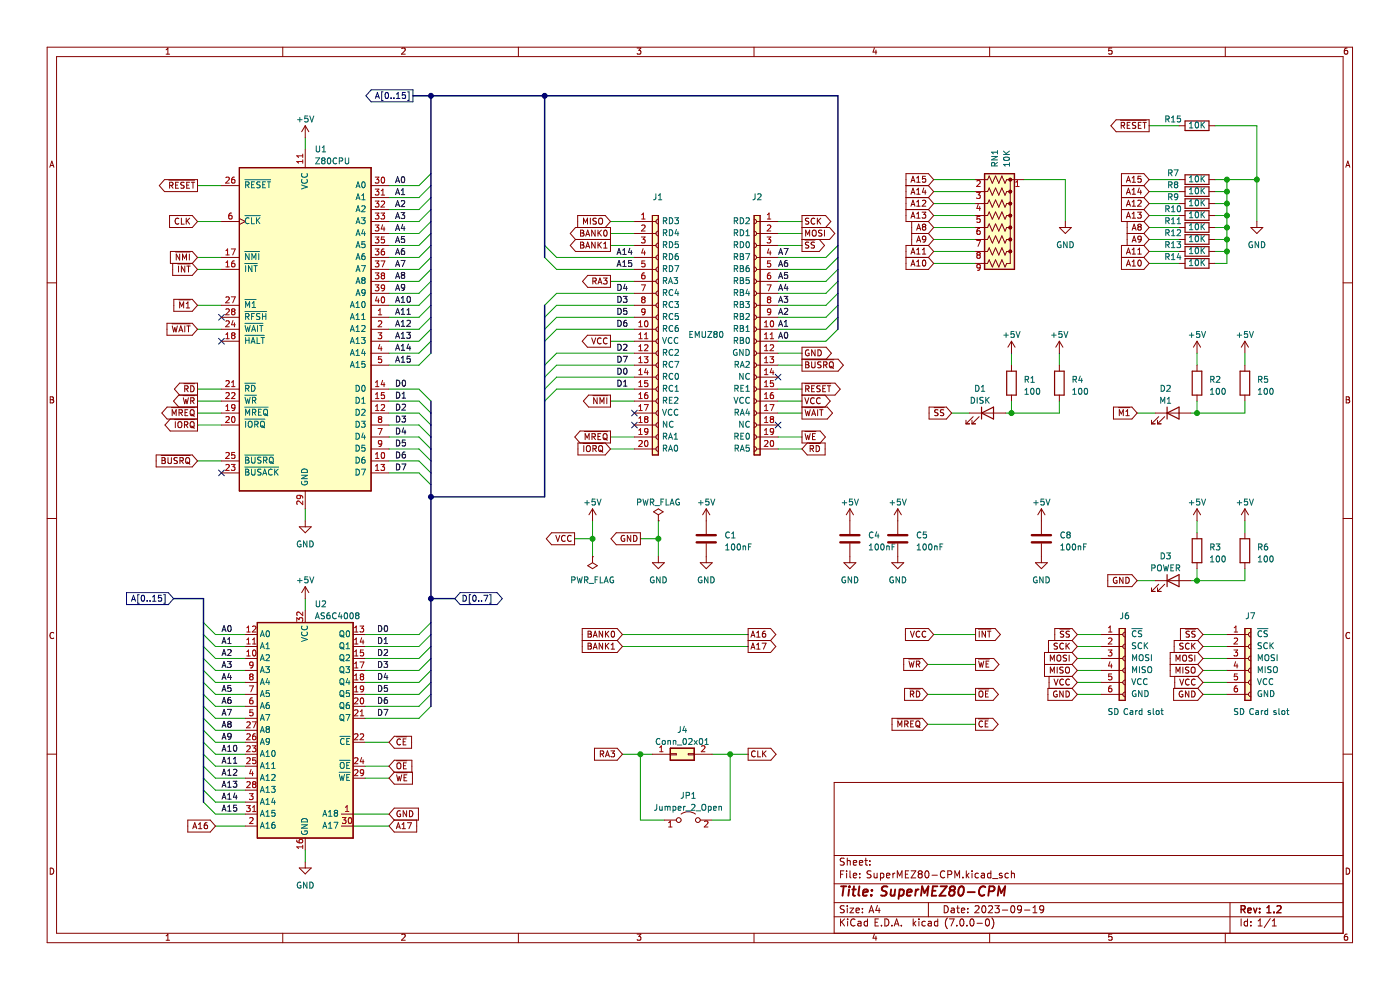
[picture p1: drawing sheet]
<svg xmlns="http://www.w3.org/2000/svg" width="297mm" height="210mm" viewBox="0 0 297 210" stroke-linecap="round" stroke-linejoin="round" font-family="sans-serif">
<path d="M0 0h296.9v210h-296.9z" fill-rule="evenodd" fill="#fff" stroke="#fff" stroke-width=".35"/>
<g fill="none" stroke="#840000" stroke-width=".21">
<path d="M10 10h276.9v190h-276.9zM12 12h272.9v186h-272.9zM35.2 11.5h.8M35.2 10.6l.4-.4v1.3M60 10v2M85.2 10.3l.5-.1 .3 .4-.8 .9h.8M110 10v2M135.2 10.2h.8l-.5 .5 .4 .1v.6l-.2 .1-.5-.1M160 10v2M185.5 10.1l-.3 1h.8M185.8 10.6v.9M209.9 10v2"/>
<path d="M235.9 10.2h-.6l-.1 .6 .6-.1 .1 .7-.2 .1-.5-.1M259.9 10v2M285.8 10.2h-.4l-.2 .3v.7l.2 .3 .5-.1-.1-.7h-.4l-.2 .2M10.6 35.5l.4-1.3 .4 1.3M10.7 35.1h.6M34.9 38.1h7v2.5h-7l-1.1-1.2zM35.8 38.2h5.5M36 39.3h.6v-.5l-.6-.1v1.2M36.3 39.3l.4 .6M37.3 39.3h.4M37.9 38.7h-.6v1.2h.6M39.1 38.7l-.7 .1v.3l.5 .3 .2 .3-.3 .2h-.5"/>
<path d="M39.6 39.3h.4M40.2 38.7h-.6v1.2h.6M40.6 38.7h.7M40.9 38.7v1.2M47 39.4h3.8M64.8 26.7v2.5M64.8 31.8v3.8M64.8 26.7l-.8 1.2M64.8 26.7l.7 1.2M78.7 39.4h3.8M192.2 39.4h4.8M193.3 38.7l.4-1.3 .4 1.3"/>
<path d="M193.4 38.3h.6M194.5 37.8l.3-.4v1.3M194.5 38.7h.7M196 39.9l-.3 .9h.8M196.3 37.4h-.6v.6l.6-.1v.6l-.1 .2-.5-.2M197 39.4l1.1-1.3-1.1-1.3h-4.8v10.2h4.8M197 39.4l1.1 1.2-1.1 1.3M207 38.1h2.5l.4-.8 .6 1.6 .7-1.6 .7 1.6 .6-1.6 .7 1.6 .4-.8h.7v17.8h-.7l-.4 .7-.7-1.5-.6 1.5-.7-1.5-.7 1.5-.6-1.5-.4 .8h-2.5M214.6 38.1h2.5M236.8 25.4h7v2.5h-7l-1.1-1.2zM237.7 25.5h5.5M237.9 26.6h.6v-.5l-.6-.1v1.2"/>
<path d="M237.9 39.4h4.8M238.2 26.6l.4 .6M239 38.7l.4-1.3 .4 1.3M239.1 38.3h.6M239.1 26.6h.5M239.7 26h-.6v1.2h.6M240.2 38.7h.7M240.2 37.8l.3-.4v1.3M240.9 26l-.6 .1v.3l.5 .3 .1 .3-.2 .2h-.5M241.5 26.6h.4M241.7 39.9l-.3 .9h.8M242 37.4h-.6v.6l.6-.1v.6l-.1 .2-.5-.2"/>
<path d="M242.1 26h-.6v1.2h.6M242.5 26h.7M242.7 39.4l1.1-1.3-1.1-1.3h-4.8v10.2h4.8M242.7 39.4l1.1 1.2-1.1 1.3M242.8 26v1.2M250.1 38.1h1.3M250.1 26.7h1.3M256.5 38.1h1.2M256.5 26.7h1.2M285.5 35.5l.4-1.3 .5 1.3M285.6 35.1h.6M10 60h2"/>
<path d="M36 45.7h4.8l1.1 1.3-1.1 1.3h-4.8zM36.2 53.3h4.6l1.1 1.3-1.1 1.3h-4.6zM36.6 55.9v2.5h4.2l1.1-1.3-1.1-1.2M37.2 53.4h3.1M37.7 56h2.6M37.9 56.4v1.3M37.9 46.4a.56 .56 0 0 0-.8 .5 .56 .56 0 0 0 .8 .5M38.1 53.9v1.3l-.7-1.3v1.3M38.5 46.3v1.2h.6M38.7 55.2v-1.3l.4 .9 .5-.9v1.3M39.2 56.4v1.3l-.7-1.3v1.3M39.5 46.3v1.2"/>
<path d="M39.6 56.4h.8M39.7 46.8l.5 .7M40 56.4v1.3M40.2 53.9v1.3M40.2 46.3l-.7 .7M47 54.6h3.8M47 57.1h3.8M47 47h3.8M50.8 46.4l1.3 .6-1.3 .6M78.7 52.1h3.8M78.7 54.6h3.8M78.7 57.1h3.8"/>
<path d="M78.7 47h3.8M78.7 49.5h3.8M78.7 44.5h3.8M78.7 41.9h3.8M78.7 59.7h3.8M122.1 50.8h7.4M122.1 48.3h7.4v5h-7.4l-1.1-1.2 1.1-1.3-1.1-1.3zM122.5 48.3v-2.6h5.9l1.1 1.3-1.1 1.3M123.2 48.8h.4l.2 .3-.2 .3 .2 .1 .1 .3-.2 .3h-.5zM123.2 51.4h.4l.2 .2-.2 .4 .2 .1 .1 .3-.2 .2h-.5zM123.2 49.4h.4M123.2 52h.4"/>
<path d="M123.8 47.5v-1.2l.4 .9 .4-.9v1.2M124.3 50.1l.4-1.3 .4 1.3M124.3 52.6l.4-1.2 .4 1.2M124.4 49.7h.6M124.4 52.3h.6M124.7 58.4h4.8v2.6h-4.8l-1.1-1.3zM125.2 46.3v1.2M125.8 59.6h.6v-.5l-.6-.1v1.2M126.1 59.6l.4 .6M126.3 48.8v1.3l-.8-1.3v1.3M126.3 51.4v1.2l-.8-1.2v1.2M126.5 46.3l-.7 .1v.4l.6 .2 .1 .3-.2 .2h-.5"/>
<path d="M126.9 48.8v1.3M126.9 51.4v1.2M127 59.9h.6M127 49.4l.6 .7M127 51.9l.6 .7M127.1 46.5l.2-.2a.43 .43 0 0 1 .5 .4v.4a.42 .42 0 0 1-.4 .5 .42 .42 0 0 1-.4-.5zM127.6 48.8l-.7 .7M127.6 51.4l-.7 .7M128 59h.8l-.4 .5 .3 .1v.5l-.2 .1-.5-.1M128.1 52.6h.7M128.1 51.7l.3-.3v1.2M128.2 48.9l.2-.1a.68 .68 0 0 1 .4 .7 .68 .68 0 0 1-.4 .6l-.3-.5z"/>
<path d="M134.6 52.1h4.6M134.6 54.6h4.6M134.6 57.1h4.6M134.6 47h4.6M134.6 49.5h4.6M134.6 59.7h4.6M138.4 45.7h1.3v50.8h-1.3zM139.7 59.2a.51 .51 0 0 0-.5 .5 .51 .51 0 0 0 .5 .5M139.7 56.6a.51 .51 0 0 0-.5 .5 .51 .51 0 0 0 .5 .6M139.7 54.1a.51 .51 0 0 0-.5 .5 .51 .51 0 0 0 .5 .5M139.7 51.6a.51 .51 0 0 0-.5 .5 .51 .51 0 0 0 .5 .5M139.7 49a.51 .51 0 0 0-.5 .5 .51 .51 0 0 0 .5 .5"/>
<path d="M139.7 46.5a.51 .51 0 0 0-.5 .5 .51 .51 0 0 0 .5 .5M160 59.2a.51 .51 0 0 1 .5 .5 .51 .51 0 0 1-.5 .5M160 56.6a.51 .51 0 0 1 .5 .5 .51 .51 0 0 1-.5 .6M160 54.1a.51 .51 0 0 1 .5 .5 .51 .51 0 0 1-.5 .5M160 51.6a.51 .51 0 0 1 .5 .5 .51 .51 0 0 1-.5 .5M160 49a.51 .51 0 0 1 .5 .5 .51 .51 0 0 1-.5 .5M160 46.5a.51 .51 0 0 1 .5 .5 .51 .51 0 0 1-.5 .5M160 45.7h1.3v50.8h-1.3zM160.5 52.1h4.6M160.5 54.6h4.6M160.5 57.1h4.6M160.5 47h4.6"/>
<path d="M160.5 49.5h4.6M160.5 59.7h4.6M170.1 48.3h5.9l1.1 1.2-1.1 1.3h-5.9M170.7 50.9h2.2M170.9 50.1v-1.3l.4 .9 .5-.9v1.3M171.6 46.3l-.7 .1v.4l.6 .2 .1 .3-.3 .2h-.4M171.6 51.4l-.7 .1v.3l.6 .3 .1 .3-.3 .2h-.4M172.4 49l.2-.2a.43 .43 0 0 1 .6 .4v.5a.42 .42 0 0 1-.5 .4 .42 .42 0 0 1-.4-.4zM172.8 51.4l-.7 .1v.3l.6 .3 .1 .3-.3 .2h-.4M172.9 46.4a.56 .56 0 0 0-.8 .5 .56 .56 0 0 0 .8 .5M173.4 46.3v1.2M173.6 46.8l.5 .7"/>
<path d="M174.1 46.3l-.7 .7M174.4 48.9h-.7v.4l.5 .2 .2 .3-.3 .3-.5-.1M174.9 48.8v1.3M175.1 48.3l1.2-1.3-1.2-1.3h-5v7.6h3.7l1.1-1.2-1.1-1.3M192.2 54.6h4.8M192.2 44.5h4.8M192.2 41.9h4.8M193.3 53.9l.4-1.3 .4 1.3M193.3 56.4l.4-1.2 .4 1.2M193.3 46.3l.4-1.3 .4 1.3M193.3 41.2l.4-1.3 .4 1.3M193.3 43.7l.4-1.2 .4 1.2"/>
<path d="M193.4 53.5h.6M193.4 56.1h.6M193.4 45.9h.6M193.4 40.8h.6M193.4 43.4h.6M193.4 47v5.1M193.4 49.5h3.6M194.5 48.8l.4-1.3 .4 1.3M194.5 51.4l.4-1.3 .4 1.3M194.5 53.9h.7M194.5 40.3l.3-.4v1.3M194.5 42.8l.3-.3v1.2"/>
<path d="M194.5 45.4l.3-.4v1.3M194.5 53l.3-.4v1.3M194.5 55.5l.3-.3v1.2M194.5 56.4h.7M194.5 46.3h.7M194.5 41.2h.7M194.5 43.7h.7M194.6 48.5h.6M194.6 51h.6M195.6 45h.8l-.4 .5 .3 .1v.6l-.1 .1-.6-.1M195.7 53.9h.7M195.7 53l.3-.4v1.3"/>
<path d="M195.7 42.6l.5-.1 .2 .3-.8 .9h.8M195.8 55.3l.2-.1a.68 .68 0 0 1 .4 .6 .68 .68 0 0 1-.4 .6l-.3-.4zM195.9 48.1l-.2-.3 .2-.3h.3l.2 .3-.2 .3M195.9 48.1l-.2 .2v.4l.2 .1h.3l.2-.2-.1-.4-.1-.1M195.9 48.1h.3M196.3 40.4v.8M196.4 50.6l-.2 .3-.4-.1-.1-.6 .5-.1 .2 .2-.1 .8-.1 .2-.4 .1M197 52.1l1.1 1.2-1.1 1.3M197 52.1h-4.8v5h4.8l1.1-1.2-1.1-1.3M197 47l1.1 1.3-1.1 1.2M197 49.5l1.1 1.3-1.1 1.3M197 44.5l1.1 1.2-1.1 1.3"/>
<path d="M197 41.9l1.1 1.3-1.1 1.3M207 45.7h2.5l.4-.7 .6 1.5 .7-1.5 .7 1.5 .6-1.5 .7 1.5 .4-.8h.7M207 50.8h2.5l.4-.8 .6 1.6 .7-1.6 .7 1.6 .6-1.6 .7 1.6 .4-.8h.7M207 48.3h2.5l.4-.8 .6 1.5 .7-1.5 .7 1.5 .6-1.5 .7 1.5 .4-.7h.7M207 53.3h2.5l.4-.7 .6 1.5 .7-1.5 .7 1.5 .6-1.5 .7 1.5 .4-.8h.7M207 40.6h2.5l.4-.7 .6 1.5 .7-1.5 .7 1.5 .6-1.5 .7 1.5 .4-.8h.7M207 43.2h2.5l.4-.8 .6 1.5 .7-1.5 .7 1.5 .6-1.5 .7 1.5 .4-.7h.7M224.7 48.3h2.6l-1.3 1.2zM226 47v1.3M237.9 54.6h4.8M237.9 44.5h4.8M237.9 41.9h4.8"/>
<path d="M239 41.2l.4-1.3 .4 1.3M239 43.7l.4-1.2 .4 1.2M239 46.3l.4-1.3 .4 1.3M239 53.9l.4-1.3 .4 1.3M239 56.4l.4-1.2 .4 1.2M239.1 53.5h.6M239.1 56.1h.6M239.1 45.9h.6M239.1 40.8h.6M239.1 43.4h.6M239.1 49.5h3.6M239.1 47v5.1"/>
<path d="M240.2 48.8l.4-1.3 .4 1.3M240.2 51.4l.4-1.3 .4 1.3M240.2 53.9h.7M240.2 56.4h.7M240.2 46.3h.7M240.2 41.2h.7M240.2 43.7h.7M240.2 40.3l.3-.4v1.3M240.2 42.8l.3-.3v1.2M240.2 45.4l.3-.4v1.3M240.2 53l.3-.4v1.3M240.2 55.5l.3-.3v1.2"/>
<path d="M240.3 48.5h.6M240.3 51h.6M241.3 45h.8l-.4 .5 .3 .1v.6l-.1 .1-.6-.1M241.4 53.9h.7M241.4 42.6l.5-.1 .2 .3-.8 .9h.8M241.4 53l.3-.4v1.3M241.5 55.3l.2-.1a.68 .68 0 0 1 .4 .6 .68 .68 0 0 1-.4 .6l-.3-.4zM241.6 48.1l-.2-.3 .2-.3h.3l.2 .3-.2 .3M241.6 48.1h.3M241.6 48.1l-.2 .2v.4l.2 .1h.3l.2-.2-.1-.4-.1-.1M242 40.4v.8M242.1 50.6l-.2 .3-.4-.1-.1-.6 .5-.1 .2 .2-.1 .8-.1 .2-.4 .1"/>
<path d="M242.7 52.1h-4.8v5h4.8l1.1-1.2-1.1-1.3M242.7 47l1.1 1.3-1.1 1.2M242.7 49.5l1.1 1.3-1.1 1.3M242.7 41.9l1.1 1.3-1.1 1.3M242.7 44.5l1.1 1.2-1.1 1.3M242.7 52.1l1.1 1.2-1.1 1.3M250.1 45.7h1.3M250.1 50.8h1.3M250.1 48.3h1.3M250.1 53.3h1.3M250.1 55.9h1.3M250.1 40.6h1.3"/>
<path d="M250.1 43.2h1.3M256.5 45.7h1.2M256.5 50.8h1.2M256.5 48.3h1.2M256.5 53.3h1.2M256.5 55.9h1.2M256.5 40.6h1.2M256.5 43.2h1.2M265.4 48.3h2.5l-1.3 1.2zM266.6 47v1.3M284.9 60h2M35.4 68.6h5.4l1.1 1.2-1.1 1.3h-5.4z"/>
<path d="M36.5 68.7h3.8M36.5 69.1l.3 1.3 .3-.9 .2 .9 .3-1.3M36.9 63.5h3.9l1.1 1.3-1.1 1.2h-3.9zM37.9 70.4l.5-1.3 .4 1.3M37.9 63.6h2.4M38.1 70h.6M38.1 65.3v-1.2l.4 .9 .5-.9v1.2M39.2 69.1v1.3M39.5 65.3h.7M39.5 64.4l.4-.3v1.2M39.6 69.1h.8M40 69.1v1.3"/>
<path d="M47 72.4h3.8M47 69.8h3.8M47 67.3h3.8M47 64.8h3.8M78.7 74.9h3.8M78.7 77.5h3.8M78.7 72.4h3.8M78.7 69.8h3.8M78.7 67.3h3.8M78.7 64.8h3.8M78.7 62.2h3.8M124.6 71.1h4.9v2.6h-4.9l-1.1-1.3z"/>
<path d="M125.5 71.7l.4 1.2 .5-1.2M126.9 60.2l.4-1.2 .4 1.2M127.5 71.8a.56 .56 0 0 0-.8 .5 .56 .56 0 0 0 .8 .5M128.8 71.8a.56 .56 0 0 0-.8 .5 .56 .56 0 0 0 .8 .5M134.6 74.9h4.6M134.6 77.5h4.6M134.6 72.4h4.6M134.6 69.8h4.6M134.6 67.3h4.6M134.6 64.8h4.6M134.6 62.2h4.6M139.7 79.5a.51 .51 0 0 0-.5 .5 .51 .51 0 0 0 .5 .5"/>
<path d="M139.7 77a.51 .51 0 0 0-.5 .5 .51 .51 0 0 0 .5 .5M139.7 74.4a.51 .51 0 0 0-.5 .5 .51 .51 0 0 0 .5 .5M139.7 71.9a.51 .51 0 0 0-.5 .5 .51 .51 0 0 0 .5 .5M139.7 69.3a.51 .51 0 0 0-.5 .5 .51 .51 0 0 0 .5 .6M139.7 66.8a.51 .51 0 0 0-.5 .5 .51 .51 0 0 0 .5 .5M139.7 64.3a.51 .51 0 0 0-.5 .5 .51 .51 0 0 0 .5 .5M139.7 61.7a.51 .51 0 0 0-.5 .5 .51 .51 0 0 0 .5 .5M160 79.5a.51 .51 0 0 1 .5 .5 .51 .51 0 0 1-.5 .5M160 77a.51 .51 0 0 1 .5 .5 .51 .51 0 0 1-.5 .5M160 74.4a.51 .51 0 0 1 .5 .5 .51 .51 0 0 1-.5 .5M160 71.9a.51 .51 0 0 1 .5 .5 .51 .51 0 0 1-.5 .5M160 69.3a.51 .51 0 0 1 .5 .5 .51 .51 0 0 1-.5 .6"/>
<path d="M160 66.8a.51 .51 0 0 1 .5 .5 .51 .51 0 0 1-.5 .5M160 64.3a.51 .51 0 0 1 .5 .5 .51 .51 0 0 1-.5 .5M160 61.7a.51 .51 0 0 1 .5 .5 .51 .51 0 0 1-.5 .5M160.5 74.9h4.6M160.5 77.5h4.6M160.5 72.4h4.6M160.5 69.8h4.6M160.5 67.3h4.6M160.5 64.8h4.6M160.5 62.2h4.6M170.1 76.2h7.7l1.1 1.3-1.1 1.2h-7.7v-5h5.2l1.1 1.2-1.1 1.3M170.7 76.3h6.2"/>
<path d="M170.9 76.7h.4l.3 .3-.3 .4 .3 .1v.3l-.2 .2h-.5zM170.9 77.4h.4M171.6 74.3a.58 .58 0 0 0-.8 .6 .58 .58 0 0 0 .8 .5v-.5h-.2M172.2 76.7v1.1l.2 .2h.3l.2-.2v-1.1M172.9 74.2v1.3l-.7-1.3v1.3M173.5 74.2a.64 .64 0 0 1 .7 .6 .64 .64 0 0 1-.7 .7zM174.2 76.8l-.7 .1v.3l.6 .3 .1 .3-.3 .2h-.4M174.7 77.4h.6l.1-.5-.7-.2v1.3M175 77.4l.5 .6M176 76.9l.2-.2a.43 .43 0 0 1 .6 .5v.4a.42 .42 0 0 1-.4 .4 .42 .42 0 0 1-.5-.4zM176.2 77.7l.6 .4M214.6 72.4v2.5"/>
<path d="M214.6 77.5v1.2M214.6 72.4l-.8 1.3M214.6 72.4l.7 1.3M224.7 72.4v2.5M224.7 77.5v1.2M224.7 72.4l-.7 1.3M224.7 72.4l.8 1.3M253.9 72.4v2.5M253.9 77.5v1.2M253.9 72.4l-.7 1.3M253.9 72.4l.8 1.3M264.1 72.4v2.5"/>
<path d="M264.1 77.5v1.2M264.1 72.4l-.8 1.3M264.1 72.4l.8 1.3M10.7 84.2h.4l.2 .2-.2 .4 .2 .1 .1 .3-.2 .3h-.5zM10.7 84.8h.4M33.1 96.5h7.7l1.1 1.3-1.1 1.2h-7.7zM34.2 96.6h6.1M34.4 97.1h.4l.2 .2-.2 .4 .2 .1 .1 .3-.3 .2h-.4zM34.4 97.7h.4M35.6 97.1v1l.3 .2h.2l.3-.2v-1M36.4 86.5h4.9M36.5 88.2v-1.3l.5 .9 .4-.9v1.3"/>
<path d="M37 89h4.3M37.2 89.4v1.3M37.6 97.1l-.6 .1v.3l.5 .3 .1 .3-.2 .2h-.5M37.8 89.6l.2-.2a.43 .43 0 0 1 .6 .5v.4a.42 .42 0 0 1-.4 .4 .42 .42 0 0 1-.5-.4zM38 87.6l.6-.1v-.5l-.6-.1v1.3M38.1 83.8l-1.1-1.3 1.1-1.2h3.8v10.1h-5.8l-1.1-1.2 1.1-1.3M38.2 97.7h.6v-.5l-.6-.1v1.2M38.3 87.6l.4 .6M38.5 97.7l.4 .6M38.8 83.9h2.5M38.9 84.4l.3 1.2 .2-.9 .3 .9 .3-1.2M39 81.4h2.3"/>
<path d="M39.1 90.1h.6l.1-.5-.7-.2v1.3M39.2 82.5l.6-.1 .1-.5-.7-.1v1.3M39.2 87.5h.5M39.4 90.1l.5 .6M39.4 97.2l.3-.1a.43 .43 0 0 1 .5 .4v.4a.42 .42 0 0 1-.4 .5 .42 .42 0 0 1-.4-.5zM39.5 82.5l.4 .6M39.6 98l.7 .5M39.9 86.9h-.7v1.3h.7M40.4 87.1l.2-.2a.43 .43 0 0 1 .6 .4v.5a.42 .42 0 0 1-.4 .4 .42 .42 0 0 1-.5-.4zM40.4 89.6l.2-.2a.43 .43 0 0 1 .6 .5v.4a.42 .42 0 0 1-.4 .4 .42 .42 0 0 1-.5-.4zM40.5 81.8a.64 .64 0 0 1 .7 .7 .64 .64 0 0 1-.7 .6zM40.5 85h.6v-.5l-.6-.1v1.2"/>
<path d="M40.6 90.4l.6 .4M40.6 87.9l.6 .4M40.8 85l.4 .6M41.9 83.8h-4l-1.1 1.3 1.1 1.3M41.9 86.3h-6.5l-1.1 1.3 1.1 1.3h6.5M47 90.2h3.8M47 87.6h3.8M47 85.1h3.8M47 82.5h3.8M47 97.8h3.8M78.7 95.2h3.8M78.7 92.7h3.8"/>
<path d="M78.7 90.2h3.8M78.7 87.6h3.8M78.7 85.1h3.8M78.7 82.5h3.8M78.7 97.8h3.8M123.7 94.1h4.3M123.8 94.5v1.3M124 91.5h4.9M124.1 93.3v-1.3l.5 .9 .4-.9v1.3M124.5 94.7l.2-.2a.43 .43 0 0 1 .5 .4v.5a.42 .42 0 0 1-.4 .4 .42 .42 0 0 1-.4-.4zM124.9 83.8h4.6v2.6h-4.6l-1.1-1.3zM125.6 92.7l.6-.1 .1-.5-.7-.1v1.3"/>
<path d="M125.8 83.9h3.1M125.8 95.2l.6-.1v-.5l-.6-.1v1.3M125.9 92.7l.4 .6M126.1 95.2l.4 .6M126.7 84.4v1.2l-.8-1.2v1.2M126.9 92.6h.4M127.1 94.7l.2-.2a.43 .43 0 0 1 .5 .4v.5a.42 .42 0 0 1-.4 .4 .42 .42 0 0 1-.4-.4zM127.2 95.5l.7 .4M127.3 85.6v-1.2l.4 .9 .4-.9v1.2M127.5 92h-.6v1.3h.6M128 92.2l.2-.2a.43 .43 0 0 1 .6 .4v.4a.42 .42 0 0 1-.4 .5 .42 .42 0 0 1-.5-.5zM128.2 93l.7 .4"/>
<path d="M128.4 94l1.1 1.2-1.1 1.3h-5.8v-2.5h6.9v-2.6h-6.4l-1.2 1.3 1.2 1.3M128.7 84.4v1.2M134.6 95.2h4.6M134.6 92.7h4.6M134.6 90.2h4.6M134.6 87.6h4.6M134.6 85.1h4.6M134.6 82.5h4.6M134.6 80h4.6M139.7 94.7a.51 .51 0 0 0-.5 .5 .51 .51 0 0 0 .5 .5M139.7 92.2a.51 .51 0 0 0-.5 .5 .51 .51 0 0 0 .5 .5M139.7 89.7a.51 .51 0 0 0-.5 .5 .51 .51 0 0 0 .5 .5"/>
<path d="M139.7 87.1a.51 .51 0 0 0-.5 .5 .51 .51 0 0 0 .5 .5M139.7 84.6a.51 .51 0 0 0-.5 .5 .51 .51 0 0 0 .5 .5M139.7 82a.51 .51 0 0 0-.5 .5 .51 .51 0 0 0 .5 .5M160 94.7a.51 .51 0 0 1 .5 .5 .51 .51 0 0 1-.5 .5M160 92.2a.51 .51 0 0 1 .5 .5 .51 .51 0 0 1-.5 .5M160 89.7a.51 .51 0 0 1 .5 .5 .51 .51 0 0 1-.5 .5M160 87.1a.51 .51 0 0 1 .5 .5 .51 .51 0 0 1-.5 .5M160 84.6a.51 .51 0 0 1 .5 .5 .51 .51 0 0 1-.5 .5M160 82a.51 .51 0 0 1 .5 .5 .51 .51 0 0 1-.5 .5M160.5 95.2h4.6M160.5 92.7h4.6M160.5 90.2h4.6"/>
<path d="M160.5 87.6h4.6M160.5 85.1h4.6M160.5 82.5h4.6M160.5 80h4.6M170.1 83.8h7l1.1-1.3-1.1-1.2h-7v7.6h5.4l1.1-1.3-1.1-1.3-5.4 .1M170.7 84.4l.5 1.2 .4-1.2M170.7 81.4h5.5M170.7 86.5h3.9M170.7 91.5h2.4M170.8 86.9l.3 1.3 .2-.9 .3 .9 .3-1.3M170.8 92l.3 1.3 .2-1 .3 1 .3-1.3M170.9 82.5l.6-.1 .1-.5-.7-.1v1.3"/>
<path d="M171.2 82.5l.4 .6M171.2 94l-1.1 1.2 1.1 1.3h3.8v-2.5h-4.9v-2.6h3.9l1.1 1.3-1.1 1.3M171.7 94.1h2.3M171.9 95.2l.6-.1v-.5l-.6-.1v1.3M172.2 95.2l.4 .6M172.2 82.4h.4M172.2 88.2l.4-1.3 .4 1.3M172.3 87.8h.6M172.4 92.6h.4M172.7 84.5a.56 .56 0 0 0-.8 .5 .56 .56 0 0 0 .8 .5M172.8 81.8h-.6v1.3h.6M173 92h-.6v1.3h.6"/>
<path d="M173.1 94.5a.64 .64 0 0 1 .8 .7 .64 .64 0 0 1-.8 .6zM173.5 86.9v1.3M173.9 86.9h.7M174 81.9h-.7v.4l.6 .3 .1 .3-.2 .2-.5-.1M174 84.5a.56 .56 0 0 0-.8 .5 .56 .56 0 0 0 .8 .5M174.2 86.9v1.3M174.5 82.4h.5M175 83.8l1.1 1.3-1.1 1.3M175.1 81.8h-.6v1.3h.6M175.5 81.8h.7M175.9 81.8v1.3M197.1 86.3h3.7l1.1 1.3-1.1 1.3h-3.7z"/>
<path d="M198.2 86.5h2.1M199 87h-.7v.4l.6 .2 .1 .3-.2 .3-.5-.1M200.2 87h-.7v.4l.6 .2 .1 .3-.2 .3-.5-.1M204.9 89.9h.8M204.9 89.1v.8M205.7 87.6h7.6M206.2 89.1v.8M206.2 89.9h.8M206.5 88.4l-1.6 1.5M207.7 88.4l-1.5 1.5M214.6 83.8v1.3M224.7 83.8v1.3"/>
<path d="M236.2 86.3h3.9l1.1 1.3-1.1 1.3h-3.9zM237.3 86.5h2.4M237.5 88.2v-1.3l.4 .9 .4-.9v1.3M238.8 88.2h.8M238.8 87.3l.4-.4v1.3M244.3 89.9h.7M244.3 89.1v.8M245 87.6h7.7M245.6 89.9h.7M245.6 89.1v.8M245.8 88.4l-1.5 1.5M247.1 88.4l-1.5 1.5"/>
<path d="M253.9 83.8v1.3M264.1 83.8v1.3M285.6 84.2h.4l.3 .2-.3 .4 .3 .1v.3l-.2 .3h-.5zM285.6 84.8h.4M10 110h2M47 100.3h3.8M63.5 111.7h2.5l-1.2 1.3zM64.8 104.1v3.8M64.8 110.5v1.2M78.7 100.3h3.8M117 113h4.9v2.6h-4.9l-1.1-1.3zM117.9 113.6l.4 1.2 .5-1.2"/>
<path d="M119.9 113.7a.56 .56 0 0 0-.8 .5 .56 .56 0 0 0 .8 .5M121.2 113.7a.56 .56 0 0 0-.8 .5 .56 .56 0 0 0 .8 .5M124.7 120l1-.6 1 .6-1 .6zM125.7 118.1h.1M125.7 107.9v2.6M125.7 118.1v1.3M125.7 107.9l-.8 1.3M125.7 107.9l.8 1.3M130.7 113h5.2v2.6h-5.2l-1.1-1.3zM132.5 113.6a.58 .58 0 0 0-.8 .6 .58 .58 0 0 0 .8 .5v-.4h-.2M133.8 113.6v1.2l-.7-1.2v1.2M134.4 113.6a.64 .64 0 0 1 .7 .6 .64 .64 0 0 1-.7 .6z"/>
<path d="M138.4 119.4h2.5l-1.2 1.2zM138.7 108.6l1-.7 1 .7-1 .6zM139.7 110.5h.1M139.7 109.2v1.3M139.7 118.1v1.3M148.6 119.4h2.5l-1.3 1.2zM149.8 107.9l-.7 1.3M149.8 107.9v5.4M149.8 115.3v4.1M149.8 107.9l.8 1.3M179 119.4h2.6l-1.3 1.2zM180.3 107.9v5.4"/>
<path d="M180.3 115.3v4.1M180.3 107.9l-.8 1.3M180.3 107.9l.8 1.3M189.2 119.4h2.5l-1.2 1.2zM190.5 107.9v5.4M190.5 115.3v4.1M190.5 107.9l-.8 1.3M190.5 107.9l.7 1.3M219.7 119.4h2.5l-1.3 1.2zM220.9 107.9v5.4M220.9 115.3v4.1M220.9 107.9l-.7 1.3"/>
<path d="M220.9 107.9l.8 1.3M253.9 107.9v2.6M253.9 113v1.3M253.9 119.4v1.2M253.9 107.9l-.7 1.3M253.9 107.9l.8 1.3M264.1 107.9v2.6M264.1 113v1.3M264.1 119.4v1.2M264.1 107.9l-.8 1.3M264.1 107.9l.8 1.3M284.9 110h2"/>
<path d="M11.4 134.3a.58 .58 0 0 0-.8 .5 .58 .58 0 0 0 .8 .5M52.1 139.7h2.5M52.1 137.1h2.5M52.1 134.6h2.5M64.8 124.4l-.8 1.3M64.8 124.4v2.6M64.8 129.5v2.6M64.8 124.4l.7 1.3M74.9 139.7h2.6M74.9 137.1h2.6M74.9 134.6h2.6M123.5 133.3h7.4l1.1 1.3-1.1 1.3 1.1 1.2-1.1 1.3h-7.4z"/>
<path d="M123.5 135.9h7.4M124.8 133.9h.4l.2 .2-.2 .4 .2 .1 .1 .3-.3 .3h-.4zM124.8 136.4h.4l.2 .3-.2 .3 .2 .1 .1 .4-.3 .2h-.4zM124.8 134.5h.4M124.8 137h.4M125.8 135.2l.5-1.3 .4 1.3M125.8 137.7l.5-1.3 .4 1.3M126 134.8h.6M126 137.3h.6M127.8 133.9v1.3l-.7-1.3v1.3M127.8 136.4v1.3l-.7-1.3v1.3M128.4 133.9v1.3"/>
<path d="M128.4 136.4v1.3M128.6 134.4l.6 .8M128.6 137l.6 .7M129.2 133.9l-.8 .7M129.2 136.4l-.8 .7M129.7 137.7h.7M129.7 136.8l.3-.4v1.3M129.8 134l.2-.1a.68 .68 0 0 1 .4 .6 .68 .68 0 0 1-.4 .7l-.3-.5zM158.7 133.3h4.8l1.1 1.3-1.1 1.3 1.1 1.2-1.1 1.3h-4.8zM158.7 135.9h4.8M159.3 135.2l.4-1.3 .5 1.3M159.3 137.7l.4-1.3 .5 1.3"/>
<path d="M159.4 134.8h.6M159.4 137.3h.6M160.5 135.2h.7M160.5 134.2l.4-.3v1.3M160.5 136.8l.4-.4v1.3M160.5 137.7h.7M161.7 136.4h.8l-.5 1.3M162.3 133.9h-.3l-.2 .3-.1 .7 .3 .3 .4-.2-.1-.6h-.3l-.3 .2M191.7 139.7h4l1.1 1.2-1.1 1.3h-4zM192.1 133.3h4.9l1.1 1.3-1.1 1.3h-4.9zM192.8 139.8h2.4M193.1 133.9l.5 1.3 .4-1.3"/>
<path d="M195.1 134a.56 .56 0 0 0-.8 .5 .56 .56 0 0 0 .8 .5M196.4 134a.56 .56 0 0 0-.8 .5 .56 .56 0 0 0 .8 .5M207 133.3h4.1l1.1 1.3-1.1 1.3h-4.1zM207 139.7h3.8l1.1 1.2-1.1 1.3h-3.8zM207.6 139.8h2.3M207.6 133.4h2.6M207.7 133.9v1.3M209.1 133.9v1.3l-.8-1.3v1.3M209.5 133.9h.7M209.9 133.9v1.3M223.8 135.9v-2.6h3.6l1.1 1.3-1.1 1.3M224.3 139.1l.2-.1a.43 .43 0 0 1 .6 .4v.4a.42 .42 0 0 1-.5 .5 .42 .42 0 0 1-.4-.5z"/>
<path d="M224.3 136.5h-.6v.4l.5 .2 .1 .4-.2 .2-.5-.1M224.8 133.4h2.2M225.6 136.5a.56 .56 0 0 0-.8 .6 .56 .56 0 0 0 .8 .5M225.7 133.9l-.7 .1v.4l.5 .2 .2 .3-.3 .3-.5-.1M226.1 136.4v1.3M226.3 139l-.7 .1v.3l.5 .3 .2 .3-.3 .2h-.5M226.3 137l.6 .7M226.8 139v1.2M226.9 136.4l-.8 .7M226.9 133.9l-.7 .1v.4l.6 .2 .1 .3-.3 .3-.5-.1M227.4 135.9h-5v2.5M227.4 138.4h-5.8v5.1h5.8"/>
<path d="M227.4 135.9l1.1 1.2-1.1 1.3M227.4 138.4l1.1 1.3-1.1 1.2M233.6 139.7h4.6M233.6 137.1h4.6M233.6 134.6h4.6M235 121.9h5.1l1.1 1.3-1.1 1.2h-5.1zM236.9 122.5a.58 .58 0 0 0-.7 .6 .58 .58 0 0 0 .8 .5v-.4h-.3M237.4 133.3h1.3v15.3h-1.3zM238.2 122.5v1.2l-.7-1.2v1.2M238.7 139.2a.51 .51 0 0 0-.5 .5 .51 .51 0 0 0 .5 .5M238.7 136.6a.51 .51 0 0 0-.5 .5 .51 .51 0 0 0 .5 .5M238.7 134.1a.51 .51 0 0 0-.5 .5 .51 .51 0 0 0 .5 .5"/>
<path d="M238.8 122.5a.64 .64 0 0 1 .8 .6 .64 .64 0 0 1-.8 .6zM244.3 124.7v.8M244.3 125.5h.7M245 123.2h7.7M245.6 124.7v.8M245.6 125.5h.7M245.8 123.9l-1.5 1.6M247.1 123.9l-1.5 1.6M250.4 135.9v-2.6h3.7l1.1 1.3-1.1 1.3M250.9 139.1l.3-.1a.43 .43 0 0 1 .5 .4v.4a.42 .42 0 0 1-.4 .5 .42 .42 0 0 1-.4-.5zM251 136.5h-.7v.4l.6 .2 .1 .4-.2 .2-.5-.1M251.5 133.4h2.2"/>
<path d="M252.3 136.5a.56 .56 0 0 0-.8 .6 .56 .56 0 0 0 .8 .5M252.3 133.9l-.6 .1v.4l.5 .2 .1 .3-.2 .3-.5-.1M252.8 136.4v1.3M252.9 139l-.6 .1v.3l.5 .3 .1 .3-.2 .2h-.5M253 137l.5 .7M253.5 139v1.2M253.5 136.4l-.7 .7M253.5 133.9l-.6 .1v.4l.5 .2 .1 .3-.2 .3-.5-.1M254.1 135.9h-5v2.5M254.1 138.4h-5.9v5.1h5.9M254.1 135.9l1.1 1.2-1.1 1.3M254.1 138.4l1.1 1.3-1.1 1.2"/>
<path d="M260.3 139.7h4.6M260.3 137.1h4.6M260.3 134.6h4.6M264.1 133.3h1.3v15.3h-1.3zM265.4 139.2a.51 .51 0 0 0-.5 .5 .51 .51 0 0 0 .5 .5M265.4 136.6a.51 .51 0 0 0-.5 .5 .51 .51 0 0 0 .5 .5M265.4 134.1a.51 .51 0 0 0-.5 .5 .51 .51 0 0 0 .5 .5M286.3 134.3a.58 .58 0 0 0-.8 .5 .58 .58 0 0 0 .8 .5M10 160h2M52.1 142.2h2.5M52.1 152.4h2.5M52.1 154.9h2.5"/>
<path d="M52.1 160h2.5M52.1 144.8h2.5M52.1 147.3h2.5M52.1 149.8h2.5M52.1 157.5h2.5M74.9 142.2h2.6M74.9 152.4h2.6M74.9 144.8h2.6M74.9 147.3h2.6M74.9 149.8h2.6M74.9 157.5h2.6M83.6 156.2h3.7v2.5h-3.7l-1.1-1.2z"/>
<path d="M84.1 156.3h2.2M85 156.9a.56 .56 0 0 0-.8 .5 .56 .56 0 0 0 .8 .5M85.5 157.3h.5M86.1 156.7h-.6v1.3h.6M126.1 158.7h4.8l1.1 1.3-1.1 1.3h-4.8zM127.4 159.9h.6v-.5l-.6-.1v1.2M127.7 159.9l.4 .6M129.6 159.3h.8l-.4 .5 .3 .1v.5l-.2 .1-.5-.1M138.4 160h3.8M142.2 159.9h1.3v.2h-1.3zM146 159.9h1.3v.2h-1.3zM147.3 160h3.8"/>
<path d="M158.7 158.7h4.8l1.1 1.3-1.1 1.3h-4.8zM160.2 159.4a.56 .56 0 0 0-.8 .5 .56 .56 0 0 0 .8 .5M160.8 159.3v1.2h.6M161.8 159.3v1.2M162 159.8l.5 .7M162.5 159.3l-.7 .7M189.2 152.4h6.5l1.1 1.2-1.1 1.3h-6.5zM190.3 152.5h4.9M190.5 154.2v-1.3l.4 .9 .4-.9v1.3M191.9 146h3.8l1.1 1.3-1.1 1.3h-3.8zM191.9 153.6l.6-.1 .1-.4-.7-.2v1.3M192.2 153.6l.5 .6"/>
<path d="M192.8 140.2l.3 1.3 .3-.9 .2 .9 .3-1.3M193 146.1h2.2M193.1 147.2h.6l.1-.5-.7-.1v1.3M193.2 153.5h.4M193.4 147.2l.5 .7M193.8 152.9h-.6v1.3h.6M194.3 153.1l.3-.2a.43 .43 0 0 1 .5 .5v.4a.42 .42 0 0 1-.4 .4 .42 .42 0 0 1-.4-.4zM194.4 146.6a.64 .64 0 0 1 .7 .6 .64 .64 0 0 1-.7 .7zM194.4 140.9l.6-.1 .1-.4-.7-.2v1.3M194.5 153.9l.7 .4M194.7 140.9l.4 .6M207 146h3.7l1.1 1.3-1.1 1.3h-3.7z"/>
<path d="M207 152.4h3.6l1.1 1.2-1.1 1.3h-3.6zM207.6 146.1h2.2M207.6 152.5h2.1M207.6 140.2l.3 1.3 .3-.9 .2 .9 .3-1.3M207.7 146.8l.3-.2a.43 .43 0 0 1 .5 .4v.4a.42 .42 0 0 1-.4 .5 .42 .42 0 0 1-.4-.5zM208.5 153.1a.56 .56 0 0 0-.8 .5 .56 .56 0 0 0 .8 .5M209 153.5h.4M209.1 147.2h.4M209.2 140.8h.4M209.6 152.9h-.6v1.3h.6M209.7 146.6h-.6v1.3h.6M209.8 140.2h-.6v1.3h.6"/>
<path d="M221.6 140.9h5.8M222.3 146h5.1l1.1 1.3-1.1 1.3h-5.1zM222.6 143.5v2.5M222.8 140.2v-1.2l.4 .9 .5-.9v1.2M222.8 142.8v-1.3l.4 .9 .5-.9v1.3M223.6 144l.4 1.3 .5-1.3M224.2 146.6a.58 .58 0 0 0-.7 .6 .58 .58 0 0 0 .8 .5v-.4h-.3M224.3 141.5v1.3M225.5 146.6v1.3l-.7-1.3v1.3M225.5 141.6h-.6v.4l.5 .2 .1 .3-.2 .3-.5-.1M225.6 144.2a.56 .56 0 0 0-.8 .5 .56 .56 0 0 0 .8 .5M226.1 141.7l.2-.2a.43 .43 0 0 1 .6 .4v.4a.42 .42 0 0 1-.5 .5 .42 .42 0 0 1-.4-.5z"/>
<path d="M226.1 146.6a.64 .64 0 0 1 .8 .6 .64 .64 0 0 1-.8 .7zM226.9 144.2a.56 .56 0 0 0-.8 .5 .56 .56 0 0 0 .8 .5M227.4 143.5l1.1 1.3-1.1 1.2M227.4 140.9l1.1 1.3-1.1 1.3M233.6 142.2h4.6M233.6 144.8h4.6M233.6 147.3h4.6M238.7 146.8a.51 .51 0 0 0-.5 .5 .51 .51 0 0 0 .5 .5M238.7 144.2a.51 .51 0 0 0-.5 .6 .51 .51 0 0 0 .5 .5M238.7 141.7a.51 .51 0 0 0-.5 .5 .51 .51 0 0 0 .5 .5M248.2 140.9h5.9M249 146h5.1l1.1 1.3-1.1 1.3h-5.1z"/>
<path d="M249.2 143.5v2.5M249.5 140.2v-1.2l.4 .9 .4-.9v1.2M249.5 142.8v-1.3l.4 .9 .4-.9v1.3M250.3 144l.4 1.3 .4-1.3M250.9 146.6a.58 .58 0 0 0-.8 .6 .58 .58 0 0 0 .8 .5v-.4h-.2M250.9 141.5v1.3M252.2 146.6v1.3l-.7-1.3v1.3M252.2 141.6h-.7v.4l.6 .2 .1 .3-.2 .3-.5-.1M252.3 144.2a.56 .56 0 0 0-.8 .5 .56 .56 0 0 0 .8 .5M252.8 141.7l.2-.2a.43 .43 0 0 1 .5 .4v.4a.42 .42 0 0 1-.4 .5 .42 .42 0 0 1-.4-.5zM252.8 146.6a.64 .64 0 0 1 .7 .6 .64 .64 0 0 1-.7 .7zM253.5 144.2a.56 .56 0 0 0-.8 .5 .56 .56 0 0 0 .8 .5"/>
<path d="M254.1 143.5l1.1 1.3-1.1 1.2M254.1 140.9l1.1 1.3-1.1 1.3M260.3 142.2h4.6M260.3 144.8h4.6M260.3 147.3h4.6M265.4 146.8a.51 .51 0 0 0-.5 .5 .51 .51 0 0 0 .5 .5M265.4 144.2a.51 .51 0 0 0-.5 .6 .51 .51 0 0 0 .5 .5M265.4 141.7a.51 .51 0 0 0-.5 .5 .51 .51 0 0 0 .5 .5M284.9 160h2M39.8 174h4.8l1.1 1.2-1.1 1.3h-4.8zM40.9 175.8l.4-1.3 .4 1.3M41 175.4h.6"/>
<path d="M42.1 175.8h.7M42.1 174.9l.4-.4v1.3M43.9 174.5l-.3 .1-.2 .2-.1 .7 .3 .3 .4-.1-.1-.6-.3-.1-.3 .2M52.1 172.7h2.5M52.1 175.2h2.5M52.1 162.5h2.5M52.1 167.6h2.5M52.1 165.1h2.5M52.1 170.1h2.5M64.8 177.8v2.5M72.4 172.7h2.5M72.4 175.2h2.5"/>
<path d="M74.9 162.5h2.6M74.9 165.1h2.6M83.6 163.8l-1.1-1.3 1.1-1.2h3.8v2.5M83.6 171.4h5.2v2.6h-5.2l-1.1-1.3zM83.6 174l-1.1 1.2 1.1 1.3h4.8v-2.5M83.6 163.8h3.9v2.5h-3.9l-1.1-1.2zM84.1 175.8l.4-1.3 .4 1.3M84.1 163.9h2.3M84.1 161.4h2.2M84.1 164.4l.3 1.2 .3-.9 .2 .9 .3-1.2M84.2 175.4h.6M84.3 162l.2-.2a.43 .43 0 0 1 .5 .4v.5a.42 .42 0 0 1-.4 .4 .42 .42 0 0 1-.4-.4z"/>
<path d="M84.9 172a.58 .58 0 0 0-.7 .6 .58 .58 0 0 0 .8 .5v-.4h-.3M85.3 175.8h.7M85.3 174.9l.4-.4v1.3M85.6 162.4h.4M85.7 165h.4M86.2 161.8h-.6v1.3h.6M86.3 172v1.2l-.8-1.2v1.2M86.3 164.4h-.6v1.2h.6M86.4 174.5h.9l-.6 1.3M86.9 172a.64 .64 0 0 1 .7 .6 .64 .64 0 0 1-.7 .6zM128.4 160.5l.5-1.2 .4 1.2M128.6 160.2h.6"/>
<path d="M140.9 174h2.6M144.5 172.7a2.54 2.54 0 0 1 3 0M148.6 174h2.5M284.9 166h-107.9v32M10.7 184.1a.66 .66 0 0 1 .7 .7 .66 .66 0 0 1-.7 .6zM35.2 198.5l.4-.4v1.3M35.2 199.4h.8M60 198v2M63.5 184.1h2.5l-1.2 1.3zM64.8 182.8v1.3M85.2 198.3l.5-.2 .3 .4-.8 .9h.8M110 198v2"/>
<path d="M135.2 198.1h.8l-.5 .5 .4 .2v.5l-.2 .1-.5-.1M160 198v2M177 194.5h107.9M177 191.5h107.9M177 187.5h107.9M177 181.5h107.9M178.3 194.9v1.5M178.3 185.4h.5M178.5 195.6l.7 .8M179 184.7h-.7v1.5M179.1 192.2l-.6-.1-.2 .2v.4l.7 .3 .1 .3-.3 .3-.6-.1M179.1 182.1l-.6-.1-.2 .2v.4l.7 .3 .1 .3-.3 .3h-.6"/>
<path d="M179.2 194.9l-.9 .9M179.6 184.7v.2M179.6 185.2v1M179.7 182v1.5M179.7 192.1v.2M179.7 192.6v1M179.7 182.7l.3-.2 .3 .1 .1 .9M179.8 194.9v.2M179.8 195.4v1M180.3 192.6h.8l-.8 1h.8M180.3 184.7v1.3l.2 .2M181 185.7l.7-.1v-.3l-.5-.1-.2 .2 .1 .8h.6"/>
<path d="M181 183l.7-.1v-.3l-.5-.1-.2 .2 .1 .8h.6M181.4 195.1a.71 .71 0 0 0-1 .5 .71 .71 0 0 0 .7 .8l.3-.1M181.6 193.1l.7-.1-.1-.3-.4-.1-.2 .2 .1 .7h.5M182 195.5h.6l.1 .9M182.3 183l.7-.1v-.3l-.5-.1-.2 .2 .1 .8h.6M182.4 186.1v.1M182.4 185.3v.1M182.7 195.8h-.5l-.2 .3 .2 .3 .5-.1M183 192.7v.1M183 193.5v.1M183.5 182.5h.5M183.7 182v1.3l.3 .2"/>
<path d="M184 195.5l-.4-.1-.3 .3 .2 .6h.5M184 194.9v1.5M184.4 193.6l.5-1.5 .5 1.5M184.5 193.2h.7M184.5 183.4v.1M184.5 182.6v.1M184.8 184.8l-.6-.1-.3 .3 .2 .4 .6 .3v.4l-.2 .1h-.6M185.4 185.2l.1 1h.4l.2-.1M185.5 198.1l-.3 .9h.8M185.6 195.6h.5M185.8 198.6v.8M186.1 185.2v1"/>
<path d="M186.1 192l-.3 1.1h.9M186.4 194.9h-.8v1.5h.8M186.5 192.6v1M186.8 185.3l.4-.1 .3 .3-.1 .7h-.6M186.8 185.2v1.5M187 196.3v.1M187.7 194.9a.76 .76 0 0 1 .9 .8 .76 .76 0 0 1-.9 .7zM188.1 185.7l.7-.1-.1-.3-.4-.1-.2 .2v.8h.6M189.2 196.3v.1M189.4 185.2v1M189.7 196.4l.5-1.5 .5 1.5M189.9 185.2l-.5 .3"/>
<path d="M189.9 196h.7M190.4 186.2v-1.5l.5 1.1 .5-1.1v1.5M191.2 196.3v.1M192.1 185.4h.5M192.8 184.7h-.7v1.5h.7M193.3 184.7h1l-1 1.5h1M193.7 194.9v1.5M193.9 195.8l.4 .6M194.3 195.4l-.6 .6M194.9 194.9v.2M194.9 195.4v1M195.1 185.4l-.3 .3 .1 .4 .2 .1h.4l.1-.3v-.4l-.2-.1"/>
<path d="M195.1 185.4l-.3-.3 .3-.4h.3l.2 .3-.2 .4M195.1 185.4h.3M196.3 195.5l-.4-.1-.3 .3 .1 .6h.6M196.4 184.9l.2-.2a.8 .8 0 0 1 .5 .8 .8 .8 0 0 1-.5 .7l-.4-.5zM196.9 195.5h.6l.1 .9M197 191.5v3M197.6 195.8h-.5l-.2 .3 .2 .3 .5-.1M197.7 185.7h1.2M198.9 195.5l-.4-.1-.3 .3 .2 .6h.5M198.9 194.9v1.5M200.3 192.1a.76 .76 0 0 1 .9 .8 .76 .76 0 0 1-.9 .7zM200.4 184.9a.71 .71 0 0 0-1 .5 .71 .71 0 0 0 .7 .8l.3-.1"/>
<path d="M201 194.7a1.72 1.72 0 0 0 0 2.3M201.1 185.5l.7-.1 .1-.2v-.3l-.8-.2v1.5M201.4 194.9h1l-.6 1.5M201.8 192.7h.6l.1 .9M202.5 193h-.5l-.3 .3 .3 .3 .5-.1M202.6 186.2v-1.5l.5 1.1 .5-1.1v1.5M203 192.6h.5M203 196.3v.1M203.2 192.1v1.3l.3 .2M203.8 195.1l.2-.2a.8 .8 0 0 1 .5 .8 .8 .8 0 0 1-.5 .7l-.4-.6zM204 193.1l.7-.1-.1-.3-.4-.1-.2 .2v.7h.6M204.3 186.1v.1"/>
<path d="M205 184.7v1.5M205.1 196.3v.1M205.1 185.7l.5 .5M205.3 193.5v.1M205.3 192.7v.1M205.6 185.2l-.6 .6M205.9 195.1l.2-.2a.8 .8 0 0 1 .5 .8 .8 .8 0 0 1-.5 .7l-.3-.6zM206.2 184.7v.2M206.2 185.2v1M206.9 192.3l.5-.2 .3 .4-.9 1.1h.9M207.3 195.8h1.1M207.6 185.3l-.5-.1-.2 .3 .1 .7h.6"/>
<path d="M208.2 185.3h.6l.1 .9M208.4 192.3l.2-.2a.8 .8 0 0 1 .6 .8 .8 .8 0 0 1-.6 .7l-.3-.6zM208.9 185.6l-.5 .1-.3 .2 .3 .3h.5M209.2 195.1l.2-.2a.8 .8 0 0 1 .5 .8 .8 .8 0 0 1-.5 .7l-.3-.6zM209.7 192.3l.6-.2 .3 .4-1 1.1h1M209.9 198v2M210.2 185.3l-.4-.1-.3 .3 .1 .7h.6M210.2 184.7v1.5M210.4 194.7a1.72 1.72 0 0 1 0 2.3M210.6 186.4h1.1M211.1 192.1h.9l-.5 .6 .4 .1v.7l-.2 .1-.6-.1M212.6 185.3l-.4-.1-.2 .2 .1 .3 .5 .1v.4h-.6"/>
<path d="M212.6 193h1.2M213.9 185.3l-.4-.1-.3 .3 .1 .7h.6M214.6 192.3l.2-.2a.8 .8 0 0 1 .5 .8 .8 .8 0 0 1-.5 .7l-.4-.6zM214.6 185.4l.2-.2 .3 .1 .1 .9M214.6 184.7v1.5M216.7 192.8l-.3 .2h-.4l-.2-.2v-.4l.3-.3h.3l.3 .3a1 1 0 0 1-.4 1.2h-.3M217.3 193h1.2M219.1 193.6h.9M219.1 192.5l.5-.4v1.5M221.4 192.8l-.3 .2h-.4l-.1-.2v-.4l.2-.3h.3l.3 .3a1 1 0 0 1-.4 1.2h-.3M235.9 198.1h-.6l-.1 .7 .6-.1 .1 .6-.2 .1-.5-.1M259.9 198v2"/>
<path d="M260.9 191.5v6.5M263.3 194.9v1.5M264.7 195.5l-.5-.1-.3 .3 .2 .6h.6M264.7 194.9v1.5M265.4 196.3v.1M265.4 195.5v.1M266.9 196.4h.9M266.9 195.3l.4-.4v1.5M269.5 194.8l-1.3 2M269.9 196.4h.9M269.9 195.3l.4-.4v1.5M285.6 184.1a.66 .66 0 0 1 .7 .7 .66 .66 0 0 1-.7 .6z"/>
<path d="M285.8 198.1l-.4 .1-.2 .3v.7l.2 .2 .5-.1-.1-.6-.4-.1-.2 .3"/>
<circle cx="214.3" cy="38.1" r=".25"/>
<circle cx="214.3" cy="45.7" r=".25"/>
<circle cx="214.3" cy="40.6" r=".25"/>
<circle cx="214.3" cy="43.2" r=".25"/>
<circle cx="214.3" cy="48.3" r=".25"/>
<circle cx="214.3" cy="50.8" r=".25"/>
<circle cx="214.3" cy="53.3" r=".25"/>
<circle cx="144" cy="174" r=".51"/>
<circle cx="148" cy="174" r=".51"/>
</g>
<path d="M263.3 192.9l.7-.1 .2-.2-.1-.3-.8-.2v1.5M263.7 192.9l.5 .7M264.7 193.1l.7-.1v-.3l-.5-.1-.2 .2 .1 .7h.6M265.9 192.6l.4 1 .3-1M267.2 193.5v.1M267.2 192.7v.1M268.8 193.6h.8M268.8 192.5l.4-.4v1.5M270.3 193.5v.1M270.9 192.3l.6-.2 .3 .4-1 1.1h1" fill="none" stroke="#840000" stroke-width=".3"/>
<g fill="none" stroke="#840000" stroke-width=".4">
<path d="M178.4 188h1.2M179 188l-.3 2M180.1 188.7l-.1 1.3M180.2 188v.2M180.8 188.7h.8M181.2 188l-.2 1.7v.2l.4 .1M182.3 188l-.2 1.7 .3 .3M183.1 189.3l1-.2-.1-.3h-.7l-.2 .9 .2 .3 .6-.1M184.8 189.8v.2M185 188.8v.2M188.3 188.1a.85 .85 0 0 0-1.1 .1l-.1 .6 .9 .4v.6a.85 .85 0 0 1-1.1 .1M189 188.7v1.2l.5 .1 .3-.2"/>
<path d="M189.9 188.7l-.2 1.3M190.8 188.8h.8l.2 .3-.1 .5a.66 .66 0 0 1-1 .3M190.9 188.7l-.3 2M192.4 189.3l1-.2-.1-.3h-.7l-.2 .9 .2 .3 .6-.1M194.3 188.7l-.2 1.3M194.9 188.7l-.4 .1-.2 .3M195.4 190l.2-2 .5 1.4 .9-1.4-.3 2M197.8 189h.7M198.9 188h-1l-.2 2h.9M199.5 188h1.4l-1.6 2h1.3M201.8 188.9l-.3-.2v-.3a.64 .64 0 0 1 1.1-.2v.3l-.4 .4M201.8 188.9a.65 .65 0 0 0-.3 1 .65 .65 0 0 0 .8-.1 .65 .65 0 0 0 .1-.8l-.2-.1"/>
<path d="M201.8 188.9h.4M203.6 188.2l.5-.2a1.19 1.19 0 0 1-.4 2l-.3-.2-.1-.6zM205.3 189.2h1.5M209 188.2a.88 .88 0 0 0-1 0 .88 .88 0 0 0-.3 .9 .69 .69 0 0 0 .3 .8 .69 .69 0 0 0 .8-.1M209.8 189.1h.7l.4-.2a.51 .51 0 0 0-.2-.9h-.8l-.2 2M211.7 190l.2-2 .5 1.4 .8-1.4-.2 2"/>
</g>
<g fill="#ffffc2" stroke="#ffffc2" stroke-width=".35">
<path d="M160 45.7h1.3v50.8h-1.3z" fill-rule="evenodd"/>
<path d="M138.4 45.7h1.3v50.8h-1.3z" fill-rule="evenodd"/>
<path d="M142.2 158.7h5.1v2.6h-5.1z" fill-rule="evenodd"/>
<path d="M54.6 132.1h20.3v45.7h-20.3z" fill-rule="evenodd"/>
<path d="M50.8 35.6h27.9v68.5h-27.9z" fill-rule="evenodd"/>
<path d="M208.9 36.8h6.3v20.3h-6.3z" fill-rule="evenodd"/>
<path d="M237.4 133.3h1.3v15.3h-1.3z" fill-rule="evenodd"/>
<path d="M264.1 133.3h1.3v15.3h-1.3z" fill-rule="evenodd"/>
</g>
<g fill="none" stroke="#840000" stroke-width=".25">
<path d="M50.8 35.6h27.9v68.5h-27.9zM208.9 36.8h6.3v20.3h-6.3zM251.4 25.7h5.1v2h-5.1zM251.4 37.1h5.1v2h-5.1zM251.4 39.6h5.1v2.1h-5.1zM251.4 42.2h5.1v2h-5.1zM251.4 44.7h5.1v2h-5.1zM251.4 47.2h5.1v2.1h-5.1zM251.4 49.8h5.1v2h-5.1zM251.4 52.3h5.1v2.1h-5.1zM251.4 54.9h5.1v2h-5.1zM213.6 78.7h2v5.1h-2z"/>
<path d="M223.7 78.7h2.1v5.1h-2.1zM252.9 78.7h2.1v5.1h-2.1zM263.1 78.7h2v5.1h-2zM208.2 86.3v2.6M208.2 87.6l2.6-1.3v2.6zM247.6 86.3v2.6M247.6 87.6l2.5-1.3v2.6zM252.9 114.3h2.1v5.1h-2.1zM263.1 114.3h2v5.1h-2zM54.6 132.1h20.3v45.7h-20.3zM247.6 121.9v2.5M247.6 123.2l2.5-1.3v2.5z"/>
<path d="M142.2 158.7h5.1v2.6h-5.1z"/>
</g>
<g fill="none" stroke="#000084" stroke-width=".21">
<path d="M78.7 19.1h8.9v2.5h-8.9l-1.1-1.3zM81.3 19.5h-.3v1.8h.3M81.8 19.7l.2-.1a.68 .68 0 0 1 .4 .6 .68 .68 0 0 1-.4 .7l-.3-.5zM84.1 20l.4-.4v1.3M86 19.6h-.6l-.1 .6h.6l.1 .6-.2 .1-.5-.1M86.5 19.5h.3v1.8h-.3M79.6 20.9l.5-1.3 .4 1.3M79.8 20.5h.6M83 20.8v.1M83.6 20.8v.1M84.1 20.9h.7M46.4 66.7l1.2 1.2"/>
<path d="M46.4 71.8l1.2 1.2M47.6 66.7l-1.2 1.2M47.6 71.8l-1.2 1.2M164.5 79.4l1.2 1.2M165.7 79.4l-1.2 1.2M46.4 99.7l1.2 1.2M47.6 99.7l-1.2 1.2M134 87l1.2 1.2M134 89.5l1.2 1.3M135.2 87l-1.2 1.2M135.2 89.5l-1.2 1.3M164.5 89.5l1.2 1.3"/>
<path d="M165.7 89.5l-1.2 1.3M26.8 125.7h8.9l1.1 1.3-1.1 1.2h-8.9zM27.9 127.5l.4-1.2 .4 1.2M28 127.2h.6M29.5 126.1h-.3v1.9h.3M30.1 126.4l.2-.1a.68 .68 0 0 1 .4 .6 .68 .68 0 0 1-.4 .6l-.3-.4zM31.2 127.4v.1M31.8 127.4v.1M32.4 127.5h.7M32.4 126.6l.3-.3v1.2M34.2 126.3h-.6v.6l.6-.1v.6l-.1 .1-.5-.1M34.7 126.1h.3v1.9h-.3"/>
<path d="M97.6 125.7h7.9l1.1 1.3-1.1 1.2h-7.9l-1.1-1.2zM98.2 126.3a.64 .64 0 0 1 .8 .6 .64 .64 0 0 1-.8 .6zM99.9 126.1h-.3v1.9h.3M100.4 126.4l.2-.1a.68 .68 0 0 1 .4 .6 .68 .68 0 0 1-.4 .6l-.3-.4zM101.6 127.4v.1M102.2 127.4v.1M102.6 126.3h.9l-.6 1.2M103.9 126.1h.3v1.9h-.3"/>
</g>
<g fill="none" stroke="#009600" stroke-width=".21">
<path d="M41.9 39.4h5.1M64.8 29.2v2.6M91.4 36.8l-2.5 2.6h-6.4M91.4 39.4l-2.5 2.5h-6.4M198.1 38.1h8.9M217.1 38.1h8.9v8.9M243.8 38.1h6.3M243.8 26.7h6.3M257.7 38.1h8.9M257.7 26.7h8.9v20.3M260.3 38.1v17.8h-2.6M41.9 54.6h5.1"/>
<path d="M41.9 47h5.1M41.9 57.1h5.1M91.4 41.9l-2.5 2.6h-6.4M91.4 44.5l-2.5 2.5h-6.4M91.4 49.5l-2.5 2.6h-6.4M91.4 52.1l-2.5 2.5h-6.4M91.4 47l-2.5 2.5h-6.4M91.4 57.1l-2.5 2.6h-6.4M91.4 59.7l-2.5 2.5h-6.4M91.4 54.6l-2.5 2.5h-6.4M115.5 52.1l2.6 2.5h16.5M115.5 54.6l2.6 2.5h16.5"/>
<path d="M129.5 49.5h5.1M129.5 52.1h5.1M129.5 47h5.1M129.5 59.7h5.1M165.1 49.5h5M165.1 52.1h5M165.1 47h5M177.8 52.1l-2.6 2.5h-10.1M177.8 59.7l-2.6 2.5h-10.1M177.8 57.1l-2.6 2.6h-10.1M177.8 54.6l-2.6 2.5h-10.1M198.1 53.3h8.9"/>
<path d="M198.1 55.9h8.9M198.1 48.3h8.9M198.1 50.8h8.9M198.1 45.7h8.9M198.1 40.6h8.9M198.1 43.2h8.9M243.8 53.3h6.3M243.8 55.9h6.3M243.8 48.3h6.3M243.8 50.8h6.3M243.8 45.7h6.3M243.8 40.6h6.3"/>
<path d="M243.8 43.2h6.3M257.7 53.3h2.6M257.7 48.3h2.6M257.7 50.8h2.6M257.7 45.7h2.6M257.7 40.6h2.6M257.7 43.2h2.6M41.9 69.8h5.1M41.9 64.8h5.1M91.4 62.2l-2.5 2.6h-6.4M91.4 67.3l-2.5 2.5h-6.4M91.4 64.8l-2.5 2.5h-6.4"/>
<path d="M91.4 74.9l-2.5 2.6h-6.4M91.4 72.4l-2.5 2.5h-6.4M91.4 69.8l-2.5 2.6h-6.4M129.5 72.4h5.1M134.6 64.8h-16.5l-2.6 2.5M134.6 62.2h-16.5l-2.6 2.6M134.6 67.3h-16.5l-2.6 2.5M134.6 69.8h-16.5l-2.6 2.6M134.6 74.9h-16.5l-2.6 2.6M134.6 77.5h-16.5l-2.6 2.5M165.1 77.5h5M165.1 74.9h5"/>
<path d="M177.8 62.2l-2.6 2.6h-10.1M177.8 69.8l-2.6 2.6h-10.1M177.8 67.3l-2.6 2.5h-10.1M177.8 64.8l-2.6 2.5h-10.1M214.6 74.9v2.6M224.7 74.9v2.6M253.9 74.9v2.6M264.1 74.9v2.6M41.9 87.6h5.1M41.9 85.1h5.1M41.9 82.5h5.1M41.9 90.2h5.1"/>
<path d="M41.9 97.8h5.1M82.5 97.8h6.4l2.5 2.5M82.5 95.2h6.4l2.5 2.6M82.5 82.5h6.4l2.5 2.6M82.5 85.1h6.4l2.5 2.5M82.5 87.6h6.4l2.5 2.6M82.5 90.2h6.4l2.5 2.5M82.5 92.7h6.4l2.5 2.5M129.5 92.7h5.1M129.5 95.2h5.1M129.5 85.1h5.1M134.6 80h-16.5l-2.6 2.5"/>
<path d="M134.6 82.5h-16.5l-2.6 2.6M165.1 92.7h5M165.1 87.6h5M165.1 95.2h5M165.1 85.1h5M165.1 82.5h5M201.9 87.6h3.8M214.6 85.1v2.5M224.7 85.1v2.5h-11.4M241.2 87.6h3.8M253.9 85.1v2.5M264.1 85.1v2.5h-11.4"/>
<path d="M64.8 107.9v2.6M82.5 100.3h6.4l2.5 2.6M121.9 114.3h3.8M125.7 110.5v7.6M135.9 114.3h3.8M139.7 110.5v7.6M253.9 110.5v2.5M264.1 110.5v2.5M43.2 137.1l2.5 2.6h6.4M43.2 139.7l2.5 2.5h6.4M43.2 134.6l2.5 2.5h6.4M43.2 132.1l2.5 2.5h6.4"/>
<path d="M64.8 127v2.5M91.4 139.7l-2.5 2.5h-11.4M91.4 137.1l-2.5 2.6h-11.4M91.4 134.6l-2.5 2.5h-11.4M91.4 132.1l-2.5 2.5h-11.4M132 134.6h26.7M132 137.1h26.7M198.1 134.6h8.9M228.5 134.6h5.1M228.5 139.7h5.1M228.5 137.1h5.1M241.2 123.2h3.8"/>
<path d="M253.9 120.6v2.6M255.2 134.6h5.1M255.2 139.7h5.1M255.2 137.1h5.1M264.1 120.6v2.6h-11.4M43.2 152.4l2.5 2.5h6.4M43.2 144.8l2.5 2.5h6.4M43.2 142.2l2.5 2.6h6.4M43.2 147.3l2.5 2.5h6.4M43.2 149.8l2.5 2.6h6.4M43.2 154.9l2.5 2.6h6.4M43.2 157.5l2.5 2.5h6.4"/>
<path d="M43.2 160l2.5 2.5h6.4M77.5 157.5h5M91.4 142.2l-2.5 2.6h-11.4M91.4 147.3l-2.5 2.5h-11.4M91.4 144.8l-2.5 2.5h-11.4M91.4 149.8l-2.5 2.6h-11.4M132 160h6.4M135.9 160v14h5M151.1 160h7.6M154.9 160v14h-3.8M196.8 147.3h10.2M196.8 140.9h10.2"/>
<path d="M196.8 153.6h10.2M228.5 147.3h5.1M228.5 144.8h5.1M228.5 142.2h5.1M255.2 147.3h5.1M255.2 144.8h5.1M255.2 142.2h5.1M43.2 170.1l2.5 2.6h6.4M43.2 165.1l2.5 2.5h6.4M43.2 162.5l2.5 2.6h6.4M43.2 167.6l2.5 2.5h6.4M45.7 175.2h6.4"/>
<path d="M74.9 172.7h7.6M74.9 175.2h7.6M77.5 162.5h5M77.5 165.1h5M64.8 180.3v2.5"/>
</g>
<path d="M87.6 20.3h90.2v49.5M91.4 20.3v54.6M115.5 20.3v34.3M115.5 64.8v40.6h-24.1M91.4 85.1v64.7M36.8 127h6.4v43.1M91.4 127h5.1" fill="none" stroke="#000084" stroke-width=".3"/>
<g fill="none" stroke="#0f0f0f" stroke-width=".21">
<path d="M83.9 38.7l.4-1.2 .5 1.2M84 38.4h.6M85.3 37.6l.1-.1a.68 .68 0 0 1 .5 .6 .68 .68 0 0 1-.5 .6l-.3-.4zM83.9 51.4l.4-1.2 .5 1.2M83.9 48.9l.4-1.3 .5 1.3M83.9 46.4l.4-1.3 .5 1.3M83.9 43.8l.4-1.2 .5 1.2M83.9 41.3l.4-1.3 .5 1.3M83.9 54l.4-1.3 .5 1.3M83.9 59.1l.4-1.3 .5 1.3M83.9 56.5l.4-1.2 .5 1.2M84 58.7h.6"/>
<path d="M84 56.2h.6M84 53.6h.6M84 51.1h.6M84 48.5h.6M84 46h.6M84 43.5h.6M84 40.9h.6M85.1 55.3h.8l-.5 1.2M85.1 45.1h.8l-.5 .5 .4 .1v.5l-.2 .2-.5-.2M85.1 40.4l.4-.4v1.3M85.1 42.7l.5-.1 .3 .3-.8 .9h.8M85.1 41.3h.8"/>
<path d="M85.4 58.3l-.3-.2 .3-.3h.2l.3 .2-.3 .3M85.4 58.3l-.3 .3 .1 .3 .2 .2h.2l.3-.3v-.2l-.3-.3M85.4 58.3h.2M85.4 47.6l-.3 .9h.8M85.7 52.7l-.3 .1-.2 .2-.1 .7 .3 .3 .4-.1-.1-.6-.3-.1-.3 .2M85.7 48.1v.8M85.8 50.2h-.6l-.1 .6 .6-.1 .1 .6-.2 .1-.5-.1M130.9 56.5l.4-1.2 .4 1.2M130.9 54l.4-1.3 .4 1.3M131 56.2h.6M131 53.6h.6M132.1 56.5h.7"/>
<path d="M132.1 53.1l.4-.4v1.3M132.1 55.6l.4-.3v1.2M132.1 54h.7M133.6 52.7l-.3 .9h.8M133.9 53.1v.9M134 55.3h-.6l-.1 .6 .6-.1 .1 .6-.2 .1-.5-.1M165.2 59.1l.4-1.3 .4 1.3M165.2 56.5l.4-1.2 .4 1.2M165.2 54l.4-1.3 .4 1.3M165.3 58.7h.6M165.3 56.2h.6M165.3 53.6h.6"/>
<path d="M166.3 52.7h.9l-.6 1.3M167 55.3h-.4l-.1 .3-.1 .7 .2 .2 .5-.1-.1-.6-.4-.1-.2 .3M167.1 57.8h-.6l-.1 .6 .6-.1 .1 .6-.2 .2-.5-.2M83.9 74.3l.4-1.3 .5 1.3M83.9 76.8l.4-1.2 .5 1.2M83.9 64.1l.4-1.2 .5 1.2M83.9 61.6l.4-1.3 .5 1.3M83.9 66.7l.4-1.3 .5 1.3M83.9 71.8l.4-1.3 .5 1.3M83.9 69.2l.4-1.3 .5 1.3M84 71.4h.6M84 66.3h.6"/>
<path d="M84 68.9h.6M84 63.8h.6M84 61.2h.6M84 73.9h.6M84 76.5h.6M85.1 71.8h.8M85.1 66.7h.8M85.1 69.2h.8M85.1 64.1h.8M85.1 74.3h.8M85.1 63.2l.4-.3v1.2M85.1 65.8l.4-.4v1.3"/>
<path d="M85.1 68.3l.4-.4v1.3M85.1 70.9l.4-.4v1.3M85.1 73.4l.4-.4v1.3M85.1 75.9l.4-.3v1.2M85.1 76.8h.8M85.9 60.9l-.3 .2h-.3l-.1-.6 .4-.2 .3 .3-.1 .7-.2 .2-.3 .1M86.3 70.5h.8l-.5 .5 .4 .1v.5l-.2 .2-.5-.2M86.3 66.7h.8M86.3 68.1l.5-.2 .3 .4-.8 .9h.8M86.3 65.8l.4-.4v1.3M86.5 63l.1-.1a.68 .68 0 0 1 .5 .6 .68 .68 0 0 1-.5 .6l-.3-.4zM86.6 73l-.3 .9h.8"/>
<path d="M86.9 73.5v.8M87 75.6h-.6l-.1 .6 .6-.1 .1 .6-.2 .1-.5-.1M131.1 65.4a.64 .64 0 0 1 .7 .6 .64 .64 0 0 1-.7 .7zM131.1 67.9a.64 .64 0 0 1 .7 .7 .64 .64 0 0 1-.7 .6zM131.1 62.9a.64 .64 0 0 1 .7 .6 .64 .64 0 0 1-.7 .6zM131.1 60.3a.64 .64 0 0 1 .7 .7 .64 .64 0 0 1-.7 .6zM131.1 73a.64 .64 0 0 1 .7 .7 .64 .64 0 0 1-.7 .6zM131.1 75.6a.64 .64 0 0 1 .7 .6 .64 .64 0 0 1-.7 .6zM131.1 78.1a.64 .64 0 0 1 .7 .6 .64 .64 0 0 1-.7 .7zM132.2 62.9h.8l-.4 .5 .4 .1v.5l-.2 .1-.6-.1M132.2 75.6h.9l-.6 1.2M132.3 73.1l.5-.1 .2 .4-.8 .9h.8"/>
<path d="M132.4 78.2l.2-.1a.68 .68 0 0 1 .4 .6 .68 .68 0 0 1-.4 .7l-.3-.5zM132.6 60.3l-.3 .9h.8M132.9 67.9l-.4 .1-.1 .3-.1 .7 .2 .2 .5-.1-.1-.6-.4-.1-.2 .3M132.9 60.8v.8M133 65.4h-.6l-.1 .6h.6l.1 .6-.2 .1-.5-.1M165.2 71.8l.4-1.3 .4 1.3M165.2 66.7l.4-1.3 .4 1.3M165.2 69.2l.4-1.3 .4 1.3M165.2 64.1l.4-1.2 .4 1.2M165.2 61.6l.4-1.3 .4 1.3M165.3 71.4h.6M165.3 66.3h.6"/>
<path d="M165.3 68.9h.6M165.3 63.8h.6M165.3 61.2h.6M166.3 62.9h.8l-.4 .5 .4 .1v.5l-.2 .1-.6-.1M166.4 65.5l.5-.1 .2 .4-.8 .9h.8M166.4 69.2h.7M166.4 68.3l.4-.4v1.3M166.5 70.6l.2-.1a.68 .68 0 0 1 .4 .6 .68 .68 0 0 1-.4 .7l-.3-.5zM166.7 60.3l-.3 .9h.8M167 60.8v.8M84.1 80.6a.64 .64 0 0 1 .7 .7 .64 .64 0 0 1-.7 .6zM84.1 83.2a.64 .64 0 0 1 .7 .6 .64 .64 0 0 1-.7 .7z"/>
<path d="M84.1 85.7a.64 .64 0 0 1 .7 .7 .64 .64 0 0 1-.7 .6zM84.1 88.3a.64 .64 0 0 1 .7 .6 .64 .64 0 0 1-.7 .6zM84.1 90.8a.64 .64 0 0 1 .7 .6 .64 .64 0 0 1-.7 .7zM84.1 93.3a.64 .64 0 0 1 .7 .7 .64 .64 0 0 1-.7 .6zM84.1 95.9a.64 .64 0 0 1 .7 .6 .64 .64 0 0 1-.7 .7zM84.1 98.4a.64 .64 0 0 1 .7 .7 .64 .64 0 0 1-.7 .6zM85.3 88.3h.7l-.4 .4 .4 .2v.5l-.2 .1-.5-.1M85.3 98.4h.8l-.5 1.3M85.3 85.8l.5-.1 .2 .4-.7 .9h.7M85.3 84.5h.7M85.3 83.5l.4-.3v1.3M85.4 80.8l.2-.2a.68 .68 0 0 1 .5 .7 .68 .68 0 0 1-.5 .6l-.3-.5z"/>
<path d="M85.6 90.7l-.3 .9h.8M85.9 95.9h-.3l-.2 .3-.1 .7 .3 .3 .4-.2-.1-.6h-.3l-.3 .2M85.9 91.2v.9M86 93.3h-.6l-.1 .6h.6l.1 .6-.2 .1-.5-.1M131.1 80.6a.64 .64 0 0 1 .7 .7 .64 .64 0 0 1-.7 .6zM132.3 81.9h.7M132.3 81l.4-.4v1.3M47.1 134l.4-1.3 .4 1.3M47.1 139.1l.4-1.3 .4 1.3M47.1 136.5l.4-1.3 .4 1.3M47.2 133.6h.6M47.2 138.7h.6"/>
<path d="M47.2 136.1h.6M48.3 137.9l.5-.1 .2 .3-.8 1h.8M48.3 136.5h.7M48.3 135.6l.4-.4v1.3M48.4 132.8l.2-.1a.68 .68 0 0 1 .5 .6 .68 .68 0 0 1-.5 .7l-.3-.5zM80.3 132.7a.64 .64 0 0 1 .7 .6 .64 .64 0 0 1-.7 .7zM80.3 137.8a.64 .64 0 0 1 .7 .6 .64 .64 0 0 1-.7 .7zM80.3 135.2a.64 .64 0 0 1 .7 .7 .64 .64 0 0 1-.7 .6zM81.5 137.9l.5-.1 .2 .3-.8 1h.8M81.5 136.5h.7M81.5 135.6l.4-.4v1.3M81.6 132.8l.2-.1a.68 .68 0 0 1 .4 .6 .68 .68 0 0 1-.4 .7l-.3-.5z"/>
<path d="M47.1 154.3l.4-1.3 .4 1.3M47.1 156.8l.4-1.2 .4 1.2M47.1 151.7l.4-1.2 .4 1.2M47.1 146.7l.4-1.3 .4 1.3M47.1 144.1l.4-1.2 .4 1.2M47.1 149.2l.4-1.3 .4 1.3M47.1 141.6l.4-1.3 .4 1.3M47.1 159.4l.4-1.3 .4 1.3M47.2 153.9h.6M47.2 156.5h.6M47.2 151.4h.6M47.2 146.3h.6"/>
<path d="M47.2 143.8h.6M47.2 148.8h.6M47.2 141.2h.6M47.2 159h.6M48.2 140.3h.8l-.4 .5 .4 .1v.6l-.2 .1-.6-.1M48.2 150.5h.9l-.5 1.2M48.3 158.5l.4-.4v1.3M48.3 159.4h.7M48.6 153.6l-.3-.3 .3-.3h.2l.2 .3-.2 .3M48.6 153.6l-.3 .2 .1 .4 .2 .1h.2l.2-.3v-.3l-.2-.1M48.6 153.6h.2M48.6 142.8l-.3 .9h.8"/>
<path d="M48.9 147.9l-.3 .1-.2 .2-.1 .8 .3 .2 .4-.1-.1-.6-.3-.1-.3 .3M48.9 143.3v.8M49 145.4h-.6l-.1 .6 .6-.1 .1 .6-.2 .2-.5-.2M49 156.1l-.2 .2h-.4v-.6l.4-.1 .2 .2v.7l-.2 .3h-.4M49.6 158.2l.2-.1a.68 .68 0 0 1 .5 .6 .68 .68 0 0 1-.5 .7l-.3-.5zM80.3 140.3a.64 .64 0 0 1 .7 .7 .64 .64 0 0 1-.7 .6zM80.3 150.5a.64 .64 0 0 1 .7 .6 .64 .64 0 0 1-.7 .6zM80.3 145.4a.64 .64 0 0 1 .7 .6 .64 .64 0 0 1-.7 .7zM80.3 147.9a.64 .64 0 0 1 .7 .7 .64 .64 0 0 1-.7 .6zM80.3 142.9a.64 .64 0 0 1 .7 .6 .64 .64 0 0 1-.7 .6zM81.4 150.5h.9l-.6 1.2M81.4 140.3h.8l-.4 .5 .4 .1v.6l-.2 .1-.6-.1"/>
<path d="M81.8 142.8l-.3 .9h.8M82.1 147.9l-.4 .1-.1 .2-.1 .8 .2 .2 .5-.1-.1-.6-.4-.1-.2 .3M82.1 143.3v.8M82.2 145.4h-.6l-.1 .6 .6-.1 .1 .6-.2 .2-.5-.2M47.1 169.5l.4-1.2 .4 1.2M47.1 172.1l.4-1.3 .4 1.3M47.1 164.4l.4-1.2 .4 1.2M47.1 161.9l.4-1.3 .4 1.3M47.1 167l.4-1.3 .4 1.3M47.2 169.2h.6M47.2 171.7h.6M47.2 164.1h.6"/>
<path d="M47.2 161.5h.6M47.2 166.6h.6M48.3 161l.4-.4v1.3M48.3 163.5l.4-.3v1.2M48.3 166.1l.4-.4v1.3M48.3 168.6l.4-.3v1.2M48.3 171.2l.4-.4v1.3M48.3 169.5h.7M48.3 172.1h.7M48.3 164.4h.7M48.3 161.9h.7M48.3 167h.7"/>
<path d="M49.5 165.7h.7l-.4 .5 .4 .1v.6l-.2 .1-.5-.1M49.5 163.3l.5-.1 .2 .3-.7 .9h.7M49.5 161.9h.7M49.5 161l.4-.4v1.3M49.8 168.2l-.3 .9h.8M50.1 168.7v.8M50.2 170.8h-.6l-.1 .6 .6-.1 .1 .6-.2 .2-.5-.2"/>
</g>
<g fill="none" stroke="#006464" stroke-width=".21">
<path d="M51.9 38.1h5.5M52.1 39.2h.6l.1-.5-.7-.1v1.2M52.4 39.2l.4 .6M53.4 39.2h.4M54 38.6h-.6v1.2h.6M55.2 38.6l-.7 .1v.4l.6 .2 .1 .3-.3 .2h-.4M55.7 39.2h.5M56.3 38.6h-.6v1.2h.6M56.7 38.6h.7M57.1 38.6v1.2M63.1 25.4h1M63.6 24.9v1"/>
<path d="M64 39.2l1.2 .5-1.2 .4M64.1 36.8a.56 .56 0 0 0 .5 .8 .56 .56 0 0 0 .5-.8M64.1 38.1a.56 .56 0 0 0 .5 .8 .56 .56 0 0 0 .5-.8M65.3 24.6h-.6l-.1 .6 .6-.1 .1 .7-.2 .1-.5-.1M65.7 24.6l.4 1.3 .5-1.3M67 33.5h.8l-.8 1.3h.8M67.1 31v1l.2 .2h.3l.2-.2v-1M68.4 32.2h.7M68.4 31.3l.3-.3v1.2M68.5 34l-.3-.2 .3-.3h.2l.3 .2-.3 .3M68.5 34l-.3 .3 .1 .3 .2 .2h.2l.3-.3-.1-.3-.2-.2M68.5 34h.2"/>
<path d="M69.6 33.6l.1-.1a.68 .68 0 0 1 .5 .6 .68 .68 0 0 1-.5 .7l-.3-.5zM71.4 33.6a.56 .56 0 0 0-.8 .5 .56 .56 0 0 0 .8 .5M72 34.2l.6-.1v-.5l-.6-.1v1.3M73.3 33.5v1l.2 .3 .4-.1 .1-.2v-1M75.5 39.8l.5-1.2 .4 1.2M75.7 39.5h.6M76.9 38.7l.1-.1a.68 .68 0 0 1 .5 .6 .68 .68 0 0 1-.5 .6l-.3-.4zM210.3 33.2h1.3l-1.3 .7h1.3M211 35.2v-.6l-.5-.1-.2 .7h1.3M211.6 34.5l-.6 .4M211.6 31.9v.7M211.6 32.3h-1.3l.4 .3"/>
<path d="M212.9 32.8h1.3M212.9 32l.7 .8M213 33.4a.61 .61 0 0 1 .7-.2 .61 .61 0 0 1 .4 .7 .75 .75 0 0 1-1.2-.3zM214.2 34.5v.7M214.2 34.9h-1.3l.3 .3M214.2 32l-.8 .6M247.3 25.3l.6-.1 .1-.5-.7-.1v1.3M247.6 25.3l.4 .6M247.9 39.2h.6l.1-.5-.7-.1v1.2M247.9 36.7l.6-.1 .1-.4-.7-.2v1.3M248.2 39.2l.4 .6M248.2 36.7l.4 .6"/>
<path d="M248.5 25.9h.8M248.5 25l.4-.4v1.3M249.1 36h.8l-.5 1.3M249.4 39.1l-.3-.2 .3-.3h.2l.3 .2-.3 .3M249.4 39.1l-.3 .3 .1 .3 .2 .1h.2l.3-.2v-.2l-.3-.3M249.4 39.1h.2M250.4 24.6h-.6l-.1 .6 .6-.1 .1 .7-.2 .1-.5-.1M252.3 38.6h.8M252.3 26.2l.4-.3v1.2M252.3 37.7l.4-.4v1.3M252.3 27.1h.8M253.7 40l.1-.2a.68 .68 0 0 1 .5 .7 .68 .68 0 0 1-.5 .6l-.3-.5z"/>
<path d="M253.7 37.4l.1-.1a.68 .68 0 0 1 .5 .6 .68 .68 0 0 1-.5 .7l-.3-.5zM253.7 26l.1-.1a.68 .68 0 0 1 .5 .6 .68 .68 0 0 1-.5 .6l-.3-.4zM254.8 25.9v1.2M254.8 37.3v1.3M254.8 39.8v1.3M255 26.4l.5 .7M255 37.8l.5 .8M255.5 25.9l-.7 .7M255.5 39.8l-.7 .8M255.5 37.3l-.7 .7M51.9 55.9h2.7M51.9 53.4h3.2"/>
<path d="M51.9 45.7h3.3M52.1 56.3v1.3M52.8 46.3a.56 .56 0 0 0-.8 .5 .56 .56 0 0 0 .8 .5M52.8 53.8v1.3l-.7-1.3v1.3M53.4 46.2v1.3h.6M53.4 56.3v1.3l-.7-1.3v1.3M53.4 55.1v-1.3l.5 .9 .4-.9v1.3M53.9 56.3h.7M54.2 56.3v1.3M54.4 46.2v1.3M54.6 46.7l.5 .8M54.9 53.8v1.3"/>
<path d="M55.1 46.2l-.7 .7M75.5 42.4l.5-1.3 .4 1.3M75.5 44.9l.5-1.3 .4 1.3M75.5 47.5l.5-1.3 .4 1.3M75.5 50l.5-1.3 .4 1.3M75.5 52.5l.5-1.2 .4 1.2M75.5 55.1l.5-1.3 .4 1.3M75.5 57.6l.5-1.3 .4 1.3M75.7 59.8h.6M75.7 42h.6M75.7 44.6h.6M75.7 47.1h.6"/>
<path d="M75.7 49.6h.6M75.7 52.2h.6M75.7 54.7h.6M75.7 57.3h.6M76.7 46.2h.8l-.5 .5 .4 .1v.5l-.2 .2-.5-.2M76.7 56.3h.8l-.5 1.3M76.7 42.4h.8M76.7 41.5l.4-.4v1.3M76.7 43.8l.5-.2 .3 .4-.8 .9h.8M77 59.4l-.3-.2 .3-.3h.2l.3 .2-.3 .3M77 59.4l-.3 .3 .1 .3 .2 .2h.2l.3-.3v-.2l-.3-.3M77 59.4h.2"/>
<path d="M77 48.7l-.3 .9h.8M77.3 53.8l-.3 .1-.2 .2-.1 .7 .3 .3 .4-.1-.1-.7h-.3l-.3 .2M77.3 49.1v.9M77.4 51.3h-.6l-.1 .6 .6-.1 .1 .6-.2 .1-.5-.1M139.1 41.1v1.1l-.5 .2M139.7 42.4h.7M139.7 41.5l.3-.4v1.3M140.7 46.9l.6-.1 .1-.5-.7-.1v1.3M140.7 57l.6-.1 .1-.4-.7-.2v1.3M140.7 59.5h.6l.1-.5-.7-.1v1.3M140.7 49.4l.6-.1 .1-.5-.7-.1v1.3M140.7 51.9h.6l.1-.5-.7-.1v1.2"/>
<path d="M140.7 54.5l.6-.1 .1-.5-.7-.1v1.3M141 46.9l.5 .6M141 49.4l.5 .6M141 51.9l.5 .6M141 54.5l.5 .6M141 57l.5 .6M141 59.5l.5 .7M141.9 59.8h.6M142 46.2a.64 .64 0 0 1 .7 .6 .64 .64 0 0 1-.7 .7zM142 48.7a.64 .64 0 0 1 .7 .7 .64 .64 0 0 1-.7 .6zM142 53.8a.64 .64 0 0 1 .7 .6 .64 .64 0 0 1-.7 .7zM142 51.3a.64 .64 0 0 1 .7 .6 .64 .64 0 0 1-.7 .6z"/>
<path d="M142 56.3a.64 .64 0 0 1 .7 .7 .64 .64 0 0 1-.7 .6zM143 58.9h.8l-.5 .5 .4 .1v.5l-.2 .2-.5-.2M143.1 46.2h.8l-.4 .5 .4 .1v.5l-.2 .2-.6-.2M143.1 56.3h.9l-.5 1.3M143.5 48.7l-.3 .9h.8M143.8 53.8l-.3 .1-.2 .2-.1 .7 .3 .3 .4-.1-.1-.7h-.3l-.3 .2M143.8 49.1v.9M143.9 51.3h-.6l-.1 .6 .6-.1 .1 .6-.2 .1-.5-.1M155.8 46.9l.6-.1v-.5l-.6-.1v1.3M155.8 49.4l.6-.1v-.5l-.6-.1v1.3M155.8 51.9h.6v-.5l-.6-.1v1.2M155.8 54.5l.6-.1v-.5l-.6-.1v1.3"/>
<path d="M155.8 57l.6-.1v-.4l-.6-.2v1.3M155.8 59.5h.6v-.5l-.6-.1v1.3M156.1 46.9l.4 .6M156.1 49.4l.4 .6M156.1 51.9l.4 .6M156.1 54.5l.4 .6M156.1 57l.4 .6M156.1 59.5l.4 .7M157 46.2a.64 .64 0 0 1 .8 .6 .64 .64 0 0 1-.8 .7zM157 48.7a.64 .64 0 0 1 .8 .7 .64 .64 0 0 1-.8 .6zM157 51.3a.64 .64 0 0 1 .8 .6 .64 .64 0 0 1-.8 .6zM157 53.8h.5l.2 .2-.2 .4 .2 .1 .1 .3-.3 .3h-.5z"/>
<path d="M157 56.3h.5l.2 .3-.2 .3 .2 .2 .1 .3-.3 .2h-.5zM157 58.9h.5l.2 .2-.2 .4 .2 .1 .1 .3-.3 .3h-.5zM157 54.4h.5M157 56.9h.5M157 59.5h.5M158.2 53.8h.8l-.5 1.3M158.3 46.3l.4-.1 .3 .3-.8 1h.8M158.3 49.1l.3-.4v1.3M158.3 50h.7M158.4 51.4l.2-.1a.68 .68 0 0 1 .4 .6 .68 .68 0 0 1-.4 .6l-.3-.4zM158.9 56.3l-.4 .1-.2 .2v.8l.2 .2 .4-.1v-.6l-.4-.1-.2 .3M158.9 58.9h-.6v.6l.6-.1v.6l-.2 .2-.4-.2"/>
<path d="M160.2 41.1l-.1 1.1-.4 .2M160.7 41.2l.5-.1 .3 .4-.8 .9h.8M225 51.3a.58 .58 0 0 0-.7 .6 .58 .58 0 0 0 .8 .5v-.4h-.2M226.4 51.3v1.2l-.8-1.2v1.2M227 51.3a.64 .64 0 0 1 .7 .6 .64 .64 0 0 1-.7 .6zM247.3 46.9l.6-.1 .1-.5-.7-.1v1.3M247.3 49.4l.6-.1 .1-.5-.7-.1v1.3M247.3 51.9h.6l.1-.5-.7-.1v1.2M247.3 54.5l.6-.1 .1-.5-.7-.1v1.3M247.3 44.3h.6l.1-.5-.7-.2v1.3M247.6 51.9l.4 .6M247.6 54.5l.4 .6"/>
<path d="M247.6 44.3l.4 .6M247.6 49.4l.4 .6M247.6 46.9l.4 .6M247.9 41.8l.6-.1 .1-.5-.7-.1v1.3M248.2 41.8l.4 .6M248.5 47.5h.8M248.5 50h.8M248.5 52.5h.8M248.5 55.1h.8M248.5 51.6l.4-.3v1.2M248.5 54.2l.4-.4v1.3M248.5 44.9h.8"/>
<path d="M248.5 44l.4-.4v1.3M248.5 46.5l.4-.3v1.3M248.5 49.1l.4-.4v1.3M249.7 51.3h.8l-.5 .4 .4 .2v.5l-.2 .1-.5-.1M249.7 47.5h.8M249.7 48.8l.5-.1 .3 .4-.8 .9h.8M249.7 46.5l.4-.3v1.3M249.9 41.7l-.3 .2-.3-.1-.1-.6 .4-.1 .3 .2-.1 .8-.2 .2-.3 .1M249.9 43.8l.1-.2a.68 .68 0 0 1 .5 .7 .68 .68 0 0 1-.5 .6l-.3-.5zM250 53.7l-.3 1h.8M250.3 54.2v.9M252.3 46.2h.8"/>
<path d="M252.3 48.7h.8M252.3 51.3h.8M252.3 53.8h.8M252.3 56.3h.8M252.3 41.1h.8M252.3 47.8l.4-.3v1.2M252.3 50.4l.4-.4v1.3M252.3 52.9l.4-.4v1.3M252.3 43.6h.8M252.3 40.2l.4-.4v1.3M252.3 42.7l.4-.3v1.2M252.3 45.3l.4-.4v1.3"/>
<path d="M252.3 55.4l.4-.3v1.2M253.7 45l.1-.1a.68 .68 0 0 1 .5 .7 .68 .68 0 0 1-.5 .6l-.3-.5zM253.7 47.6l.1-.1a.68 .68 0 0 1 .5 .6 .68 .68 0 0 1-.5 .6l-.3-.5zM253.7 50.1l.1-.1a.68 .68 0 0 1 .5 .6 .68 .68 0 0 1-.5 .7l-.3-.5zM253.7 52.7l.1-.2a.68 .68 0 0 1 .5 .7 .68 .68 0 0 1-.5 .6l-.3-.5zM253.7 55.2l.1-.1a.68 .68 0 0 1 .5 .6 .68 .68 0 0 1-.5 .6l-.3-.4zM253.7 42.5l.1-.1a.68 .68 0 0 1 .5 .6 .68 .68 0 0 1-.5 .6l-.3-.4zM254.8 42.4v1.2M254.8 44.9v1.3M254.8 47.5v1.2M254.8 50v1.3M254.8 52.5v1.3"/>
<path d="M254.8 55.1v1.2M255 53.1l.5 .7M255 55.6l.5 .7M255 45.5l.5 .7M255 40.4l.5 .7M255 50.5l.5 .8M255 42.9l.5 .7M255 48l.5 .7M255.5 52.5l-.7 .8M255.5 55.1l-.7 .7M255.5 42.4l-.7 .7M255.5 44.9l-.7 .7"/>
<path d="M255.5 50l-.7 .7M255.5 47.5l-.7 .7M265.7 51.3a.58 .58 0 0 0-.8 .6 .58 .58 0 0 0 .8 .5v-.4h-.2M267 51.3v1.2l-.7-1.2v1.2M267.6 51.3a.64 .64 0 0 1 .7 .6 .64 .64 0 0 1-.7 .6zM51.9 71.1h4.2M51.9 68.6h3.9M51.9 63.5h2.4M51.9 66.1h4.7M52 69l.3 1.3 .2-.9 .3 .9 .3-1.3M52.1 72.2h.7M52.1 67.2l.6-.1 .1-.5-.7-.1v1.3"/>
<path d="M52.1 65.2v-1.2l.4 .9 .5-.9v1.2M52.1 71.6v1.2M52.4 67.2l.4 .6M52.8 71.6v1.2M53.3 72.8l.4-1.2 .4 1.2M53.4 67.1h.4M53.4 70.3l.4-1.3 .4 1.3M53.4 72.5h.6M53.5 65.2h.7M53.5 69.9h.6M53.5 64.3l.4-.3v1.2M54 66.5h-.6v1.3"/>
<path d="M54.5 71.6v1.2h.6M54.6 69v1.3M55.1 69h.7M55.1 66.6h-.6v.4l.5 .2 .1 .3-.2 .3-.5-.1M55.4 71.6h.7M55.4 69v1.3M55.7 67.1h.7M55.7 66.5v1.3M55.7 71.6v1.2M56.4 66.5v1.3M74.3 67.8l.4-1.3 .5 1.3M74.3 70.3l.4-1.3 .5 1.3"/>
<path d="M74.3 72.8l.4-1.2 .5 1.2M74.3 75.4l.4-1.3 .5 1.3M74.3 65.2l.4-1.2 .5 1.2M74.3 77.9l.4-1.2 .5 1.2M74.4 77.6h.6M74.4 67.4h.6M74.4 72.5h.6M74.4 69.9h.6M74.4 75h.6M74.4 64.9h.6M75.5 60.2l.5-1.3 .4 1.3M75.5 62.7l.5-1.3 .4 1.3"/>
<path d="M75.5 70.3h.8M75.5 72.8h.8M75.5 75.4h.8M75.5 77.9h.8M75.5 65.2h.8M75.5 67.8h.8M75.5 64.3l.4-.3v1.2M75.5 66.9l.4-.4v1.3M75.5 69.4l.4-.4v1.3M75.5 71.9l.4-.3v1.2M75.5 74.5l.4-.4v1.3M75.5 77l.4-.3v1.2"/>
<path d="M75.7 62.3h.6M76.7 71.6h.8l-.5 .5 .4 .1v.5l-.2 .1-.5-.1M76.7 69.2l.5-.2 .3 .4-.8 .9h.8M76.7 67.8h.8M76.7 66.9l.4-.4v1.3M76.9 64.1l.1-.1a.68 .68 0 0 1 .5 .6 .68 .68 0 0 1-.5 .6l-.3-.5zM77 74.1l-.3 .9h.8M77.3 74.5v.9M77.4 76.7h-.6l-.1 .6 .6-.1 .1 .6-.2 .1-.5-.1M77.5 62l-.3 .2-.3-.1-.1-.6 .4-.1 .3 .3-.1 .7-.2 .2-.3 .1M140.5 71.6l.5 1.2 .4-1.2M140.7 69.7l.6-.1 .1-.4-.7-.2v1.3"/>
<path d="M140.7 74.8l.6-.1 .1-.5-.7-.1v1.3M140.7 77.3h.6l.1-.5-.7-.1v1.2M140.7 79.9l.6-.1 .1-.5-.7-.1v1.3M140.7 64.6h.6l.1-.5-.7-.1v1.2M140.7 62.1l.6-.1 .1-.5-.7-.1v1.3M140.7 67.2l.6-.1 .1-.5-.7-.1v1.3M141 69.7l.5 .6M141 74.8l.5 .6M141 77.3l.5 .6M141 79.9l.5 .6M141 62.1l.5 .6M141 64.6l.5 .6"/>
<path d="M141 67.2l.5 .6M141.8 60.2l.4-1.3 .5 1.3M142.5 71.7a.56 .56 0 0 0-.7 .5 .56 .56 0 0 0 .7 .5M142.7 69.2a.56 .56 0 0 0-.8 .5 .56 .56 0 0 0 .8 .5M142.7 74.2a.56 .56 0 0 0-.8 .6 .56 .56 0 0 0 .8 .5M142.7 76.8a.56 .56 0 0 0-.8 .5 .56 .56 0 0 0 .8 .5M142.7 79.3a.56 .56 0 0 0-.8 .5 .56 .56 0 0 0 .8 .5M142.7 61.5a.56 .56 0 0 0-.8 .6 .56 .56 0 0 0 .8 .5M142.7 64.1a.56 .56 0 0 0-.8 .5 .56 .56 0 0 0 .8 .5M142.7 66.6a.56 .56 0 0 0-.8 .5 .56 .56 0 0 0 .8 .6M143.1 64h.8l-.4 .4 .4 .2v.5l-.2 .1-.6-.1M143.1 76.7h.9l-.5 1.2"/>
<path d="M143.2 74.2l.5-.1 .2 .4-.8 .9h.8M143.3 79.3l.2-.1a.68 .68 0 0 1 .5 .6 .68 .68 0 0 1-.5 .7l-.3-.5zM143.5 61.4l-.3 .9h.8M143.8 69l-.3 .1-.2 .2-.1 .8 .3 .2 .4-.1-.1-.6-.3-.1-.3 .3M143.8 71.7a.56 .56 0 0 0-.8 .5 .56 .56 0 0 0 .8 .5M143.8 61.8v.9M143.9 66.5h-.6l-.1 .6 .6-.1 .1 .7-.2 .1-.5-.1M146.3 70.9h.5M147 70.3h-.7v1.3h.7M147.5 71.6v-1.3l.4 .9 .4-.9v1.3M148.9 70.3v1l.3 .3h.2l.3-.3v-1M150.2 70.3h.8l-.8 1.3h.8"/>
<path d="M151.7 70.9l-.3-.3 .3-.3h.2l.3 .3-.3 .3M151.7 70.9l-.3 .2 .1 .4 .2 .1h.2l.3-.3-.1-.3-.2-.1M151.7 70.9h.2M152.8 70.4l.1-.1a.68 .68 0 0 1 .5 .6 .68 .68 0 0 1-.5 .7l-.3-.5zM155.8 62.1l.6-.1v-.5l-.6-.1v1.3M155.8 64.6h.6v-.5l-.6-.1v1.2M155.8 67.2l.6-.1v-.5l-.6-.1v1.3M155.8 69.7l.6-.1v-.4l-.6-.2v1.3M155.8 72.2h.6v-.5l-.6-.1v1.2M156 77.3h.6v-.5l-.6-.1v1.2M156.1 69.7l.4 .6M156.1 72.2l.4 .6"/>
<path d="M156.1 62.1l.4 .6M156.1 64.6l.4 .6M156.1 67.2l.4 .6M156.3 77.3l.4 .6M156.3 74.2a.58 .58 0 0 0-.7 .6 .58 .58 0 0 0 .8 .5v-.5h-.3M157 61.4h.5l.2 .3-.2 .3 .2 .1 .1 .4-.3 .2h-.5zM157 64h.5l.2 .2-.2 .4 .2 .1 .1 .3-.3 .2h-.5zM157 66.5h.5l.2 .2-.2 .4 .2 .1 .1 .3-.3 .3h-.5zM157 69h.5l.2 .3-.2 .3 .2 .2 .1 .3-.3 .2h-.5zM157 71.6h.5l.2 .2-.2 .4 .2 .1 .1 .3-.3 .2h-.5zM157 69.6h.5M157 72.2h.5"/>
<path d="M157 77.9l.5-1.2 .4 1.2M157 62h.5M157 64.6h.5M157 67.1h.5M157.2 77.6h.6M157.6 74.1v1.3l-.7-1.3v1.3M157.6 79.2v1.3l-.7-1.3v1.3M158.2 64h.8l-.4 .4 .3 .2v.5l-.2 .1-.5-.1M158.3 74.1a.64 .64 0 0 1 .7 .7 .64 .64 0 0 1-.7 .6zM158.3 66.6l.4-.1 .3 .4-.8 .9h.8M158.3 76.8l.4-.1 .3 .3-.8 .9h.8M158.3 70.3h.7"/>
<path d="M158.3 69.4l.3-.4v1.3M158.4 71.7l.2-.1a.68 .68 0 0 1 .4 .6 .68 .68 0 0 1-.4 .6l-.3-.4zM158.6 61.4l-.3 .9h.7M158.9 61.8v.9M159 79.3a.56 .56 0 0 0-.8 .5 .56 .56 0 0 0 .8 .5M212.9 71.1h1M213.4 70.6v1M215.1 70.3h-.6v.6h.6v.6l-.2 .1-.4-.1M215.5 70.3l.5 1.3 .4-1.3M223.1 71.1h1M223.6 70.6v1M225.3 70.3h-.6l-.1 .6h.6l.1 .6-.2 .1-.5-.1"/>
<path d="M225.7 70.3l.4 1.3 .4-1.3M229.2 79.8l-.3 .9h.7M252.3 71.1h1M252.8 70.6v1M254.5 70.3h-.6l-.1 .6h.6l.1 .6-.2 .1-.5-.1M254.9 70.3l.4 1.3 .5-1.3M258.1 80l.4-.2 .3 .4-.8 .9h.8M262.5 71.1h.9M262.9 70.6v1M264.6 70.3h-.6v.6h.6v.6l-.1 .1-.5-.1M265.1 70.3l.4 1.3 .4-1.3M268.9 79.8h-.6l-.1 .6h.6l.1 .6-.2 .1-.5-.1"/>
<path d="M51.9 86.4h5M51.9 88.9h4.3M51.9 81.3h2.3M51.9 83.8h2.5M51.9 99.1h7.2M51.9 96.5h6.2M52 84.3l.3 1.2 .2-.9 .3 .9 .3-1.2M52.1 82.4l.6-.1 .1-.4-.7-.2v1.3M52.1 97h.4l.3 .2-.3 .4 .3 .1v.3l-.2 .2h-.5zM52.1 99.5h.4l.3 .3-.3 .3 .3 .1v.3l-.2 .3h-.5zM52.1 88.1v-1.3l.4 .9 .5-.9v1.3M52.1 89.4v1.2"/>
<path d="M52.1 97.6h.4M52.4 82.4l.4 .6M52.7 89.5l.3-.1a.43 .43 0 0 1 .5 .4v.4a.42 .42 0 0 1-.4 .4 .42 .42 0 0 1-.4-.4zM53.4 81.7a.64 .64 0 0 1 .7 .7 .64 .64 0 0 1-.7 .6zM53.4 97v1l.2 .2h.3l.2-.2v-1M53.4 99.5v1l.2 .3 .4-.1 .1-.2v-1M53.6 84.9h.6v-.5l-.6-.1v1.2M53.6 87.5l.6-.1v-.5l-.6-.1v1.3M53.9 87.5l.4 .6M53.9 84.9l.4 .6M54 90h.6l.1-.5-.7-.1v1.2M54.3 90l.5 .6"/>
<path d="M54.8 87.4h.5M55.3 89.5l.3-.1a.43 .43 0 0 1 .5 .4v.4a.42 .42 0 0 1-.4 .4 .42 .42 0 0 1-.4-.4zM55.4 97l-.7 .1v.4l.6 .2 .1 .3-.3 .2h-.5M55.4 99.6h-.7v.4l.6 .2 .1 .3-.3 .3-.5-.1M55.4 86.8h-.6v1.3h.6M55.5 90.3l.7 .4M55.9 97.6h.6l.1-.5-.7-.1v1.2M56 87l.2-.2a.43 .43 0 0 1 .6 .4v.5a.42 .42 0 0 1-.5 .4 .42 .42 0 0 1-.4-.4zM56.2 87.8l.6 .4M56.2 97.6l.4 .6M57.2 97.2l.2-.2a.43 .43 0 0 1 .6 .4v.4a.42 .42 0 0 1-.5 .5 .42 .42 0 0 1-.4-.5zM57.4 97.9l.6 .5"/>
<path d="M57.7 99.6a.56 .56 0 0 0-.8 .5 .56 .56 0 0 0 .8 .6M58.3 99.5v1.3M59 99.5l-.7 .7M64.1 99.6a.66 .66 0 0 1 .8-.1 .66 .66 0 0 1 .3 .7h-1.2zM75.5 81.7a.64 .64 0 0 1 .8 .7 .64 .64 0 0 1-.8 .6zM75.5 84.3a.64 .64 0 0 1 .8 .6 .64 .64 0 0 1-.8 .6zM75.5 86.8a.64 .64 0 0 1 .8 .7 .64 .64 0 0 1-.8 .6zM75.5 89.4a.64 .64 0 0 1 .8 .6 .64 .64 0 0 1-.8 .6zM75.5 91.9a.64 .64 0 0 1 .8 .6 .64 .64 0 0 1-.8 .7zM75.5 94.4a.64 .64 0 0 1 .8 .7 .64 .64 0 0 1-.8 .6zM75.5 99.5a.64 .64 0 0 1 .8 .6 .64 .64 0 0 1-.8 .7zM75.5 97a.64 .64 0 0 1 .8 .6 .64 .64 0 0 1-.8 .6z"/>
<path d="M76.7 89.4h.8l-.5 .4 .4 .2v.5l-.2 .1-.5-.1M76.7 99.5h.8l-.5 1.3M76.7 85.5h.8M76.7 86.9l.5-.1 .3 .4-.8 .9h.8M76.7 84.6l.4-.3v1.2M76.9 81.9l.1-.2a.68 .68 0 0 1 .5 .7 .68 .68 0 0 1-.5 .6l-.3-.5zM77 91.8l-.3 .9h.8M77.3 97h-.3l-.2 .3-.1 .7 .3 .2 .4-.1-.1-.6h-.3l-.3 .2M77.3 92.3v.9M77.4 94.4h-.6l-.1 .6h.6l.1 .6-.2 .1-.5-.1M140.5 86.8l.5 1.3 .4-1.3M140.7 92.6l.6-.1 .1-.5-.7-.1v1.3"/>
<path d="M140.7 84.9h.6l.1-.5-.7-.1v1.2M140.7 82.4l.6-.1 .1-.4-.7-.2v1.3M140.7 95.1l.6-.1 .1-.4-.7-.2v1.3M141 82.4l.5 .6M141 84.9l.5 .6M141 92.6l.5 .6M141 95.1l.5 .6M141.5 89.4v1.2l-.8-1.2v1.2M141.8 93.2l.4-1.3 .5 1.3M141.8 95.7l.4-1.3 .5 1.3M141.9 95.3h.6M141.9 92.8h.6"/>
<path d="M142 84.9h.4M142.5 86.9a.56 .56 0 0 0-.7 .6 .56 .56 0 0 0 .7 .5M142.6 84.3h-.6v1.2h.6M142.7 81.9a.56 .56 0 0 0-.8 .5 .56 .56 0 0 0 .8 .5M142.8 89.5a.56 .56 0 0 0-.8 .5 .56 .56 0 0 0 .8 .5M143 93.2h.8M143 92.3l.4-.4v1.3M143.1 84.4l.5-.1 .2 .3-.8 .9h.8M143.1 94.6l.2-.2a.68 .68 0 0 1 .5 .7 .68 .68 0 0 1-.5 .6l-.3-.5zM143.2 83h.7M143.2 82.1l.4-.4v1.3M143.8 86.9a.56 .56 0 0 0-.8 .6 .56 .56 0 0 0 .8 .5"/>
<path d="M155.7 84.3l.4 1.2 .5-1.2M155.9 82.4l.6-.1 .1-.4-.7-.2v1.3M155.9 92.6l.6-.1 .1-.5-.7-.1v1.3M156 87.5l.6-.1v-.5l-.6-.1v1.3M156 95.1l.6-.1v-.4l-.6-.2v1.3M156.2 82.4l.4 .6M156.2 92.6l.4 .6M156.3 87.5l.4 .6M156.3 95.1l.4 .6M157 88.1l.5-1.3 .4 1.3M157 95.7l.5-1.3 .4 1.3M157.2 82.3h.4"/>
<path d="M157.2 87.7h.6M157.2 92.5h.4M157.2 95.3h.6M157.6 89.4v1.2l-.7-1.2v1.2M157.7 84.4a.56 .56 0 0 0-.8 .5 .56 .56 0 0 0 .8 .5M157.8 81.7h-.6v1.3h.6M157.8 91.9h-.6v1.3h.6M158.3 82.1l.3-.4v1.3M158.3 83h.7M158.4 92l.2-.1a.68 .68 0 0 1 .4 .6 .68 .68 0 0 1-.4 .7l-.3-.5zM158.6 86.8l-.3 .9h.7M158.9 87.2v.9"/>
<path d="M158.9 94.4h-.6v.6h.6v.6l-.2 .1-.4-.1M159 84.4a.56 .56 0 0 0-.8 .5 .56 .56 0 0 0 .8 .5M159 89.5a.56 .56 0 0 0-.8 .5 .56 .56 0 0 0 .8 .5M206 84.3a.64 .64 0 0 1 .8 .6 .64 .64 0 0 1-.8 .6zM207 81.7a.64 .64 0 0 1 .7 .7 .64 .64 0 0 1-.7 .6zM207.3 84.3v1.2M208.2 83h.7M208.2 82.1l.3-.4v1.3M208.6 84.3l-.7 .1v.4l.6 .2 .1 .3-.3 .2h-.4M209.1 84.3v1.2M209.3 84.8l.5 .7M209.8 84.3l-.7 .7"/>
<path d="M217.4 82.7l.4-.3v1.2M217.4 83.6h.8M217.5 80.5l.6-.1 .1-.4-.7-.2v1.3M217.8 80.5l.4 .6M218.7 81.1h.7M218.7 80.2l.4-.4v1.3M218.8 82.5l.1-.1a.68 .68 0 0 1 .5 .6 .68 .68 0 0 1-.5 .6l-.3-.4zM220 82.5l.2-.1a.68 .68 0 0 1 .4 .6 .68 .68 0 0 1-.4 .6l-.4-.4zM227.6 82.7l.3-.3v1.2M227.6 83.6h.7M227.6 80.5l.7-.1v-.4l-.7-.2v1.3M227.9 80.5l.5 .6"/>
<path d="M228.9 82.5l.2-.1a.68 .68 0 0 1 .4 .6 .68 .68 0 0 1-.4 .6l-.3-.4zM229.5 80.3v.8M230.1 82.5l.2-.1a.68 .68 0 0 1 .4 .6 .68 .68 0 0 1-.4 .6l-.3-.4zM246.2 85.5v-1.2l.5 .9 .4-.9v1.2M246.3 81.7a.64 .64 0 0 1 .8 .7 .64 .64 0 0 1-.8 .6zM247.5 81.9l.5-.2 .3 .4-.8 .9h.8M247.6 85.5h.8M247.6 84.6l.4-.3v1.2M256.8 83.6h.7M256.8 82.7l.4-.3v1.2M256.8 80.5l.7-.1v-.4l-.7-.2v1.3M257.2 80.5l.4 .6"/>
<path d="M258.1 82.5l.2-.1a.68 .68 0 0 1 .4 .6 .68 .68 0 0 1-.4 .6l-.3-.4zM259.3 82.5l.2-.1a.68 .68 0 0 1 .5 .6 .68 .68 0 0 1-.5 .6l-.3-.4zM266.9 83.6h.8M266.9 82.7l.4-.3v1.2M267 80.5l.6-.1 .1-.4-.7-.2v1.3M267.3 80.5l.4 .6M268.3 82.5l.2-.1a.68 .68 0 0 1 .4 .6 .68 .68 0 0 1-.4 .6l-.3-.4zM269.5 82.5l.2-.1a.68 .68 0 0 1 .4 .6 .68 .68 0 0 1-.4 .6l-.3-.4zM52.1 100.1h.4M55.7 100.8l.5-1.3 .4 1.3M55.9 100.4h.6M58.5 100.1l.5 .7"/>
<path d="M63.8 114.8a.58 .58 0 0 0-.7 .6 .58 .58 0 0 0 .7 .5v-.4h-.2M64 100.8h1.2l-1.2 .7h1.2M64 102.1a.58 .58 0 0 0 .6 .8 .58 .58 0 0 0 .5-.8h-.4v.2M65.1 114.7v1.3l-.7-1.3v1.3M65.7 114.7a.64 .64 0 0 1 .8 .7 .64 .64 0 0 1-.8 .6zM124.1 106.6h.9M124.6 106.2v.9M126.2 105.9h-.6v.6l.6-.1v.6l-.1 .1-.5-.1M126.7 105.9l.4 1.2 .4-1.2M135.3 106.5h.6v-.5l-.6-.1v1.2M136.4 105.9l.3 1.2 .2-.9 .3 .9 .3-1.2M138 106.5h.6v-.5l-.6-.1v1.2"/>
<path d="M138.3 106.5l.4 .6M138.9 107.3h1M140.2 106.5h.4M140.8 105.9h-.6v1.2M141.3 105.9v1.2h.6M142.1 107.1l.5-1.2 .4 1.2M142.3 106.8h.6M144.1 105.9a.58 .58 0 0 0-.8 .6 .58 .58 0 0 0 .8 .5v-.4h-.2M148.2 106.6h1M148.7 106.2v.9M150.4 105.9h-.6l-.1 .6 .6-.1 .1 .6-.2 .1-.5-.1M150.8 105.9l.4 1.2 .4-1.2"/>
<path d="M153.9 116.7h.8M153.9 115.7l.4-.3v1.3M154.7 113a.56 .56 0 0 0-.8 .5 .56 .56 0 0 0 .8 .5M155.2 114.1h.7M155.2 113.2l.4-.4v1.3M155.3 115.5l.2-.1a.68 .68 0 0 1 .4 .6 .68 .68 0 0 1-.4 .7l-.3-.5zM156.5 115.5l.2-.1a.68 .68 0 0 1 .4 .6 .68 .68 0 0 1-.4 .7l-.3-.5zM157.6 115.8v.9M157.6 115.9h.5l.1 .8M158.8 116h.4M159.4 115.4h-.6v1.3M178.7 106.6h.9"/>
<path d="M179.1 106.2v.9M180.8 105.9h-.6v.6l.6-.1v.6l-.1 .1-.5-.1M181.3 105.9l.4 1.2 .4-1.2M184.4 116.7h.7M184.4 115.7l.4-.3v1.3M185.2 113a.56 .56 0 0 0-.8 .5 .56 .56 0 0 0 .8 .5M185.7 115.5l.2-.1a.68 .68 0 0 1 .5 .6 .68 .68 0 0 1-.5 .7l-.3-.5zM186 112.8l-.3 .9h.8M186.3 113.3v.8M187 115.5l.1-.1a.68 .68 0 0 1 .5 .6 .68 .68 0 0 1-.5 .7l-.3-.5zM188.1 115.9h.5l.1 .8M188.1 115.8v.9"/>
<path d="M188.8 106.6h1M189.3 116h.4M189.3 106.2v.9M189.9 115.4h-.6v1.3M191 105.9h-.6l-.1 .6 .6-.1 .1 .6-.2 .1-.5-.1M191.4 105.9l.4 1.2 .5-1.2M194.6 116.7h.7M194.6 115.7l.3-.3v1.3M195.4 113a.56 .56 0 0 0-.8 .5 .56 .56 0 0 0 .8 .5M195.9 115.5l.2-.1a.68 .68 0 0 1 .4 .6 .68 .68 0 0 1-.4 .7l-.3-.5zM196.5 112.8h-.6l-.1 .6h.6l.1 .6-.2 .1-.5-.1M197.1 115.5l.2-.1a.68 .68 0 0 1 .4 .6 .68 .68 0 0 1-.4 .7l-.3-.5z"/>
<path d="M198.3 115.9h.4l.1 .8M198.3 115.8v.9M199.4 116h.4M200 115.4h-.6v1.3M219.3 106.6h1M219.8 106.2v.9M221.5 105.9h-.6l-.1 .6 .6-.1 .1 .6-.2 .1-.5-.1M221.9 105.9l.4 1.2 .4-1.2M225 116.7h.8M225 115.7l.4-.3v1.3M225.8 113a.56 .56 0 0 0-.8 .5 .56 .56 0 0 0 .8 .5M226.4 115.5l.2-.1a.68 .68 0 0 1 .4 .6 .68 .68 0 0 1-.4 .7l-.3-.5z"/>
<path d="M226.6 113.4l-.3 .2 .1 .4 .2 .1h.2l.2-.2v-.4l-.2-.1M226.6 113.4l-.3-.3 .3-.3h.2l.2 .3-.2 .3M226.6 113.4h.2M227.6 115.5l.2-.1a.68 .68 0 0 1 .4 .6 .68 .68 0 0 1-.4 .7l-.3-.5zM228.7 115.9h.5l.1 .8M228.7 115.8v.9M229.9 116h.4M230.5 115.4h-.6v1.3M246.3 117.3a.64 .64 0 0 1 .8 .6 .64 .64 0 0 1-.8 .7zM246.8 119.8l.3 1.3 .3-.9 .2 .9 .3-1.3M247.5 117.3h.8l-.5 .5 .4 .1v.5l-.2 .2-.5-.2M249 119.8h-.6v1.3h.6"/>
<path d="M252.3 106.6h1M252.8 106.2v.9M254.5 105.9h-.6l-.1 .6 .6-.1 .1 .6-.2 .1-.5-.1M254.9 105.9l.4 1.2 .5-1.2M256.8 118.3l.4-.4v1.3M256.8 119.2h.7M256.8 116h.7v-.5l-.7-.1v1.3M257.2 116l.4 .7M258 115.4h.8l-.4 .5 .3 .1v.5l-.2 .2-.5-.2M258.1 118l.2-.1a.68 .68 0 0 1 .4 .7 .68 .68 0 0 1-.4 .6l-.3-.5zM259.3 118l.2-.1a.68 .68 0 0 1 .5 .7 .68 .68 0 0 1-.5 .6l-.3-.5zM262.5 106.6h.9"/>
<path d="M262.9 106.2v.9M264.6 105.9h-.6v.6l.6-.1v.6l-.1 .1-.5-.1M265.1 105.9l.4 1.2 .4-1.2M266.9 118.3l.4-.4v1.3M266.9 119.2h.8M267 116h.6l.1-.5-.7-.1v1.3M267.3 116l.4 .7M268.3 118l.2-.1a.68 .68 0 0 1 .4 .7 .68 .68 0 0 1-.4 .6l-.3-.5zM268.8 115.4h-.3l-.2 .3-.1 .7 .3 .3 .4-.2-.1-.6h-.3l-.3 .2M269.5 118l.2-.1a.68 .68 0 0 1 .4 .7 .68 .68 0 0 1-.4 .6l-.3-.5zM55.2 137.6l.4-1.3 .5 1.3M55.2 135.1l.4-1.3 .5 1.3"/>
<path d="M55.3 139.8h.7M55.3 137.2h.7M55.3 134.7h.7M56.4 136.7l.4-.4v1.3M56.4 139l.5-.1 .3 .3-.8 .9h.8M56.4 137.6h.8M56.6 133.9l.1-.1a.68 .68 0 0 1 .5 .6 .68 .68 0 0 1-.5 .7l-.3-.5zM63.1 123.2h1M63.6 122.7v.9M64 135.2l1.2 .4-1.2 .5M64.1 132.8a.56 .56 0 0 0 .5 .8 .56 .56 0 0 0 .5-.8M64.1 134.1a.56 .56 0 0 0 .5 .8 .56 .56 0 0 0 .5-.8"/>
<path d="M65.3 122.4h-.6l-.1 .6 .6-.1 .1 .6-.2 .1-.5-.1M65.7 122.4l.4 1.2 .5-1.2M66.9 131.3l.4-1.3 .4 1.3M67 130.9h.6M67.1 127.4v1.1l.2 .2h.3l.2-.2v-1.1M68.4 127.6l.4-.2 .3 .4-.8 .9h.8M68.8 130l-.6 .1v.4l.5 .2 .1 .3-.2 .3-.5-.1M69.9 130h-.3l-.2 .3-.1 .7 .3 .3 .4-.2-.1-.6h-.3l-.3 .2M71.3 130.1a.56 .56 0 0 0-.8 .5 .56 .56 0 0 0 .8 .5M72.1 129.9l-.3 .9h.8M72.2 136.5l.2-.2a.43 .43 0 0 1 .6 .5v.4a.42 .42 0 0 1-.5 .4 .42 .42 0 0 1-.4-.4zM72.2 134l.2-.2a.43 .43 0 0 1 .6 .4v.4a.42 .42 0 0 1-.5 .5 .42 .42 0 0 1-.4-.5z"/>
<path d="M72.2 139.1l.2-.2a.43 .43 0 0 1 .6 .4v.4a.42 .42 0 0 1-.5 .5 .42 .42 0 0 1-.4-.5zM72.3 134.8l.7 .4M72.3 137.3l.7 .4M72.3 139.8l.7 .5M72.4 130.4v.9M73.1 130.1l.2-.1a.68 .68 0 0 1 .5 .6 .68 .68 0 0 1-.5 .7l-.3-.5zM73.4 139l.5-.1 .3 .3-.8 .9h.8M73.4 137.6h.8M73.4 136.7l.4-.4v1.3M73.6 133.9l.1-.1a.68 .68 0 0 1 .5 .6 .68 .68 0 0 1-.5 .7l-.3-.5zM74.3 130.1l.2-.1a.68 .68 0 0 1 .5 .6 .68 .68 0 0 1-.5 .7l-.3-.5zM75.7 130.5l-.3 .3 .1 .3 .2 .2h.2l.3-.3v-.2l-.3-.3"/>
<path d="M75.7 130.5l-.3-.2 .3-.3h.2l.3 .2-.3 .3M75.7 130.5h.2M121.3 123h.6l.1-.5-.7-.1v1.2M122.4 122.4l.3 1.2 .3-.9 .2 .9 .3-1.2M124 123h.6l.1-.5-.7-.1v1.2M124.3 123l.4 .6M125 123.8h.9M126.2 123h.5M126.8 122.4h-.6v1.2M127.3 122.4v1.2h.6M128.2 123.6l.4-1.2 .4 1.2M128.3 123.3h.6"/>
<path d="M130.1 122.4a.58 .58 0 0 0-.7 .6 .58 .58 0 0 0 .8 .5v-.4h-.3M138.7 122.4a.58 .58 0 0 0-.7 .6 .58 .58 0 0 0 .8 .5v-.4h-.3M140 122.4v1.2l-.7-1.2v1.2M140.6 122.4a.64 .64 0 0 1 .8 .6 .64 .64 0 0 1-.8 .6zM148.9 122.4a.58 .58 0 0 0-.8 .6 .58 .58 0 0 0 .8 .5v-.4h-.2M150.2 122.4v1.2l-.7-1.2v1.2M150.8 122.4a.64 .64 0 0 1 .7 .6 .64 .64 0 0 1-.7 .6zM179.3 122.4a.58 .58 0 0 0-.7 .6 .58 .58 0 0 0 .8 .5v-.4h-.3M180.7 122.4v1.2l-.8-1.2v1.2M181.3 122.4a.64 .64 0 0 1 .7 .6 .64 .64 0 0 1-.7 .6zM189.5 122.4a.58 .58 0 0 0-.7 .6 .58 .58 0 0 0 .7 .5v-.4h-.2M190.8 122.4v1.2l-.7-1.2v1.2"/>
<path d="M191.4 122.4a.64 .64 0 0 1 .8 .6 .64 .64 0 0 1-.8 .6zM220 122.4a.58 .58 0 0 0-.8 .6 .58 .58 0 0 0 .8 .5v-.4h-.2M221.3 122.4v1.2l-.7-1.2v1.2M221.9 122.4a.64 .64 0 0 1 .7 .6 .64 .64 0 0 1-.7 .6zM238.2 130l-.1 1.1-.4 .2M239.3 130h-.3l-.2 .3-.1 .7 .3 .3 .4-.2-.1-.6h-.3l-.3 .2M240.1 133.3h2.2M240.9 136.4l-.6 .1v.3l.5 .3 .1 .3-.2 .2-.5-.1M241 133.9a.56 .56 0 0 0-.8 .5 .56 .56 0 0 0 .8 .5M241.7 139.1l.3-.2a.43 .43 0 0 1 .5 .4v.4a.42 .42 0 0 1-.4 .5 .42 .42 0 0 1-.4-.5zM242.2 136.5a.56 .56 0 0 0-.8 .5 .56 .56 0 0 0 .8 .5M242.2 133.9h-.7v.4l.6 .2 .1 .3-.2 .3-.5-.1"/>
<path d="M242.8 136.3v1.3M242.9 136.9l.6 .7M243.5 136.3l-.7 .8M243.7 138.9l-.6 .1v.4l.5 .2 .1 .3-.2 .2h-.5M244.3 138.9v1.2M244.3 120.5l.6-.1 .1-.5-.7-.1v1.3M245.6 120l.3-.2a.43 .43 0 0 1 .5 .5v.4a.42 .42 0 0 1-.4 .4 .42 .42 0 0 1-.5-.4zM248.4 120.4h.4M249.5 120.5l.6-.1 .1-.5-.7-.1v1.3M249.8 120.5l.5 .6M264.8 130v1.1l-.5 .2M265.3 130h.9l-.6 1.3"/>
<path d="M266.8 133.3h2.2M267.6 136.4l-.7 .1v.3l.6 .3 .1 .3-.2 .2-.5-.1M267.7 133.9a.56 .56 0 0 0-.8 .5 .56 .56 0 0 0 .8 .5M268.4 139.1l.2-.2a.43 .43 0 0 1 .6 .4v.4a.42 .42 0 0 1-.5 .5 .42 .42 0 0 1-.4-.5zM268.9 136.5a.56 .56 0 0 0-.8 .5 .56 .56 0 0 0 .8 .5M268.9 133.9h-.7v.4l.5 .2 .2 .3-.3 .3-.5-.1M269.4 136.3v1.3M269.6 136.9l.5 .7M270.1 136.3l-.7 .8M270.4 138.9l-.7 .1v.4l.6 .2 .1 .3-.3 .2h-.4M270.9 138.9v1.2M55.2 140.1l.4-1.2 .5 1.2"/>
<path d="M55.2 157.9l.4-1.3 .5 1.3M55.2 155.4l.4-1.3 .5 1.3M55.2 152.8l.4-1.2 .5 1.2M55.2 150.3l.4-1.3 .5 1.3M55.2 147.8l.4-1.3 .5 1.3M55.2 145.2l.4-1.2 .5 1.2M55.2 142.7l.4-1.3 .5 1.3M55.3 157.6h.7M55.3 155h.7M55.3 152.5h.7M55.3 149.9h.7M55.3 147.4h.7"/>
<path d="M55.3 144.9h.7M55.3 142.3h.7M56.4 141.4h.8l-.5 .5 .4 .1v.6l-.2 .1-.5-.1M56.4 151.6h.8l-.5 1.2M56.4 159.6l.4-.4v1.3M56.7 154.7l-.3 .2 .1 .4 .2 .1h.2l.3-.3-.1-.3-.2-.1M56.7 154.7l-.3-.3 .3-.3h.2l.3 .3-.3 .3M56.7 154.7h.2M56.7 143.9l-.3 .9h.8M57 149l-.3 .1-.2 .2-.1 .8 .3 .2 .4-.1-.1-.6-.3-.1-.3 .3M57 144.4v.8M57.1 146.5h-.6l-.1 .6 .6-.1 .1 .6-.2 .2-.5-.2"/>
<path d="M57.2 157.2l-.3 .2h-.3l-.1-.6 .4-.2 .3 .3-.1 .7-.2 .3h-.3M57.8 159.3l.1-.1a.68 .68 0 0 1 .5 .6 .68 .68 0 0 1-.5 .7l-.3-.5zM72.1 156.2h2.2M72.2 141.6l.2-.2a.43 .43 0 0 1 .6 .4v.5a.42 .42 0 0 1-.5 .4 .42 .42 0 0 1-.4-.4zM72.2 144.1l.2-.1a.43 .43 0 0 1 .6 .4v.4a.42 .42 0 0 1-.5 .4 .42 .42 0 0 1-.4-.4zM72.2 146.7l.2-.2a.43 .43 0 0 1 .6 .4v.4a.42 .42 0 0 1-.5 .5 .42 .42 0 0 1-.4-.5zM72.2 149.2l.2-.2a.43 .43 0 0 1 .6 .5v.4a.42 .42 0 0 1-.5 .4 .42 .42 0 0 1-.4-.4zM72.2 151.8l.2-.2a.43 .43 0 0 1 .6 .4v.4a.42 .42 0 0 1-.5 .5 .42 .42 0 0 1-.4-.5zM72.3 142.4l.7 .4M72.3 144.9l.7 .4M72.3 147.5l.7 .4M72.3 150l.7 .4"/>
<path d="M72.3 152.5l.7 .5M73 156.8a.56 .56 0 0 0-.8 .5 .56 .56 0 0 0 .8 .5M73.4 141.4h.8l-.5 .5 .4 .1v.6l-.2 .1-.5-.1M73.4 151.6h.8l-.5 1.2M73.6 157.3h.4M73.7 143.9l-.3 .9h.8M74 149l-.3 .1-.2 .2-.1 .8 .3 .2 .4-.1-.1-.6-.3-.1-.3 .3M74 144.4v.8M74.1 146.5h-.6l-.1 .6 .6-.1 .1 .6-.2 .2-.5-.2M74.2 156.6h-.6v1.3h.6M140 156.8a.56 .56 0 0 0-.8 .5 .56 .56 0 0 0 .8 .5M140.5 157.2l.2-.1 .4 .1-.1 .7-.5-.1z"/>
<path d="M141.7 157.2l.5-.1v.8M141.7 157.1v.8M142.8 157.2l.5-.1 .1 .8M142.8 157.1v.8M143.7 158h1M144.3 154.1v1.1l-.5 .2M145 156.8l.2-.2a.68 .68 0 0 1 .4 .7 .68 .68 0 0 1-.4 .6l-.3-.5zM145.2 154l-.3 1h.8M145.5 154.5v.9M146.1 156.8l.5-.2 .2 .4-.8 .9h.8M147.3 157.1l.6 .8M147.9 157.1l-.6 .8"/>
<path d="M148.5 156.8l.1-.2a.68 .68 0 0 1 .5 .7 .68 .68 0 0 1-.5 .6l-.3-.5zM149.6 157.9h.7M149.6 157l.3-.4v1.3M235.9 150.4h-.6v.4l.5 .2 .1 .3-.2 .3-.5-.1M236.5 150.3a.64 .64 0 0 1 .7 .6 .64 .64 0 0 1-.7 .7zM239.2 150.4a.56 .56 0 0 0-.8 .5 .56 .56 0 0 0 .8 .5M239.8 150.8h.5v.8M240.1 144l.4 1.2 .4-1.2M240.3 140.1v-1.2l.4 .9 .4-.9v1.2M240.3 142.7v-1.3l.4 .9 .4-.9v1.3M240.3 151l-.6 .3 .2 .3 .4-.1M240.9 150.7v.9"/>
<path d="M240.9 146.6a.58 .58 0 0 0-.7 .5 .58 .58 0 0 0 .8 .5v-.4h-.2M241.3 150.7l-.4 .3M241.7 141.4v1.3M242.1 144.1a.56 .56 0 0 0-.8 .5 .56 .56 0 0 0 .8 .5M242.3 150.8l-.4-.1-.2 .3 .1 .5h.5M242.3 150.3v1.3M242.3 146.5v1.3l-.8-1.3v1.3M242.9 146.5a.64 .64 0 0 1 .7 .6 .64 .64 0 0 1-.7 .7zM243 141.5h-.7v.4l.6 .2 .1 .3-.2 .3-.5-.1M243.4 144.1a.56 .56 0 0 0-.8 .5 .56 .56 0 0 0 .8 .5M243.5 141.6l.3-.2a.43 .43 0 0 1 .5 .4v.5a.42 .42 0 0 1-.4 .4 .42 .42 0 0 1-.4-.4zM244 150.8l-.3-.1-.1 .2v.2l.4 .1v.3h-.4"/>
<path d="M244.6 150.3v1.1l.2 .2M245.4 150.8l.3-.1 .2 .3v.3l-.2 .3-.4-.3zM246.3 150.7h.5M246.5 150.3v1.1l.3 .2M262.6 150.4h-.7v.4l.6 .2 .1 .3-.2 .3-.5-.1M263.1 150.3a.64 .64 0 0 1 .8 .6 .64 .64 0 0 1-.8 .7zM265.9 150.4a.56 .56 0 0 0-.8 .5 .56 .56 0 0 0 .8 .5M266.4 150.8h.5l.1 .8M266.8 144l.4 1.2 .4-1.2M266.9 140.1v-1.2l.5 .9 .4-.9v1.2M266.9 142.7v-1.3l.5 .9 .4-.9v1.3M267 151l-.6 .3 .2 .3 .4-.1"/>
<path d="M267.6 150.7v.9M267.6 146.6a.58 .58 0 0 0-.7 .5 .58 .58 0 0 0 .8 .5v-.4h-.3M268 150.7l-.4 .3M268.4 141.4v1.3M268.7 144.1a.56 .56 0 0 0-.7 .5 .56 .56 0 0 0 .7 .5M268.9 150.8l-.3-.1-.3 .3 .1 .5h.5M268.9 150.3v1.3M268.9 146.5v1.3l-.7-1.3v1.3M269.5 146.5a.64 .64 0 0 1 .8 .6 .64 .64 0 0 1-.8 .7zM269.7 141.5h-.7v.4l.5 .2 .2 .3-.3 .3-.5-.1M270 144.1a.56 .56 0 0 0-.8 .5 .56 .56 0 0 0 .8 .5M270.2 141.6l.2-.2a.43 .43 0 0 1 .6 .4v.5a.42 .42 0 0 1-.4 .4 .42 .42 0 0 1-.5-.4z"/>
<path d="M270.7 150.8l-.3-.1-.2 .2 .1 .2 .4 .1v.3h-.5M271.3 150.3v1.1l.2 .2M272 150.8l.2-.1 .3 .1v.7l-.5-.1zM272.9 150.7h.5M273.1 150.3v1.1l.3 .2M55.2 175.7l.4-1.3 .5 1.3M55.2 160.5l.4-1.3 .5 1.3M55.2 163l.4-1.3 .5 1.3M55.2 168.1l.4-1.3 .5 1.3M55.2 170.6l.4-1.3 .5 1.3M55.2 173.2l.4-1.3 .5 1.3M55.2 165.5l.4-1.2 .5 1.2"/>
<path d="M55.3 172.8h.7M55.3 175.3h.7M55.3 160.1h.7M55.3 162.6h.7M55.3 167.7h.7M55.3 170.3h.7M55.3 165.2h.7M56.4 164.6l.4-.3v1.2M56.4 162.1l.4-.4v1.3M56.4 167.2l.4-.4v1.3M56.4 169.7l.4-.4v1.3M56.4 168.1h.8"/>
<path d="M56.4 170.6h.8M56.4 175.7h.8M56.4 173.2h.8M56.4 172.2l.4-.3v1.3M56.4 174.8l.4-.4v1.3M56.4 160.5h.8M56.4 163h.8M56.4 165.5h.8M57.6 166.8h.8l-.5 .5 .4 .1v.6l-.2 .1-.5-.1M57.6 164.4l.5-.1 .3 .3-.8 .9h.8M57.6 163h.8M57.6 162.1l.4-.4v1.3"/>
<path d="M57.9 169.3l-.3 .9h.8M58.2 174.4l-.3 .1-.2 .2-.1 .8 .3 .2 .4-.1-.1-.6-.3-.1-.3 .2M58.2 169.8v.8M58.3 171.9h-.6l-.1 .6 .6-.1 .1 .6-.2 .2-.5-.2M64 175h1.2l-1.2 .7h1.2M64 176.3a.58 .58 0 0 0 .6 .7 .58 .58 0 0 0 .5-.8h-.4v.3M64.1 173.8a.66 .66 0 0 1 .8-.1 .66 .66 0 0 1 .3 .7h-1.2zM68.5 173.2l.4-1.3 .4 1.3M68.5 175.7l.4-1.3 .4 1.3M68.6 172.8h.6M68.6 175.3h.6M69.7 175.7h.7"/>
<path d="M69.7 173.2h.7M69.7 172.2l.4-.3v1.3M69.7 174.8l.4-.4v1.3M70.8 174.4h.9l-.6 1.3M71.1 172.4l-.2-.2 .2-.3h.3l.2 .2-.2 .3M71.1 172.4l-.2 .3 .1 .3 .1 .2h.3l.2-.3v-.2l-.2-.3M71.1 172.4h.3M71.9 163.8h2.4M72 164.3l.3 1.2 .2-.9 .3 .9 .3-1.2M72.1 161.3h2.2M72.2 161.9l.3-.2a.43 .43 0 0 1 .5 .5v.4a.42 .42 0 0 1-.4 .4 .42 .42 0 0 1-.4-.4zM73.6 162.3h.4"/>
<path d="M73.6 164.9h.4M74.2 161.7h-.6v1.3h.6M74.2 164.3h-.6v1.2h.6M139.3 170.6v1.1l-.4 .2M139.9 171l.1 .8h.5M140.5 171v.9M141.1 171.2l.3-.2 .2 .2M141.1 171v.9M141.6 171.2l.2-.2 .3 .1 .1 .8M141.6 171.2v.7M142.8 171.1l.3-.1 .3 .3-.1 .5h-.5M142.8 171v1.3"/>
<path d="M143.9 171.5l.6-.2-.1-.2-.4-.1-.1 .2v.6h.5M145 168.1l-.1 1.1-.4 .1M145 171v.9M145.4 171l-.4 .3M145.5 172h1M145.6 168.7h.6v-.5l-.6-.1v1.2M146.7 170.7l.5-.1 .2 .4-.8 .9h.8M146.8 169.3h.7M146.8 168.4l.3-.3v1.2M147.7 172h.9M148.9 170.8l.3-.2a.43 .43 0 0 1 .5 .4v.5a.42 .42 0 0 1-.4 .4 .42 .42 0 0 1-.4-.4zM150.3 171.1l.3-.1 .3 .3-.1 .5h-.5"/>
<path d="M150.3 171v1.3M151.4 171.5l.6-.2-.1-.2-.4-.1-.1 .2v.6h.5M152.5 171.2l.5-.1 .1 .8M152.5 171v.9M63.8 187.2a.58 .58 0 0 0-.7 .6 .58 .58 0 0 0 .7 .5v-.5h-.2M65.1 187.1v1.3l-.7-1.3v1.3M65.7 187.1a.64 .64 0 0 1 .8 .7 .64 .64 0 0 1-.8 .6z"/>
</g>
<g fill="none" stroke="#a90000" stroke-width=".21">
<path d="M47.9 37.7l.5-.1 .2 .3-.7 .9h.7M49.7 37.6h-.3l-.2 .3-.1 .7 .3 .2 .4-.1-.1-.6h-.3l-.3 .2M64.2 32.7v.7M64.2 33.9v.7M64.2 34.3h-1.2l.3 .3M64.2 33.1h-1.2l.3 .3M79.6 37.6h.8l-.4 .5 .3 .1v.5l-.2 .1-.5-.1M81 37.7l.2-.1a.68 .68 0 0 1 .4 .6 .68 .68 0 0 1-.4 .6l-.3-.4zM207.2 38.4l.5-.1 .3 .4-.8 .9h.8M215.5 39.6h.7M215.5 38.7l.3-.4v1.3M47.9 56.6h.7"/>
<path d="M47.9 53.2l.4-.4v1.3M47.9 55.7l.4-.4v1.3M47.9 54.1h.7M49.1 52.8h.8l-.5 1.3M49.1 45.2l-.3 .1-.2 .2-.1 .7 .3 .3 .4-.2-.1-.6h-.3l-.3 .2M49.7 55.3l-.3 .1-.2 .2-.1 .8 .3 .2 .4-.1-.1-.6-.3-.1-.3 .3M79.6 45.2h.8l-.4 .5 .3 .1v.5l-.2 .2-.5-.2M79.6 47.7h.8l-.4 .5 .3 .1v.6l-.2 .1-.5-.1M79.6 50.3h.8l-.4 .5 .3 .1v.5l-.2 .1-.5-.1M79.6 55.3h.8l-.4 .5 .3 .2v.5l-.2 .1-.5-.1M79.6 57.9h.8l-.4 .5 .3 .1v.5l-.2 .2-.5-.2M79.6 52.8h.8l-.4 .5 .3 .1v.6l-.2 .1-.5-.1"/>
<path d="M79.6 40.1h.8l-.4 .5 .3 .1v.6l-.2 .1-.5-.1M79.6 42.7h.8l-.4 .4 .3 .2v.5l-.2 .1-.5-.1M80.8 45.2h.8l-.4 .5 .3 .1v.5l-.1 .2-.6-.2M80.8 55.3h.9l-.6 1.3M80.9 42.8l.5-.1 .2 .3-.8 .9h.8M80.9 41.4h.7M80.9 40.5l.3-.4v1.3M81.1 58.4l-.2-.2 .2-.3h.3l.2 .2-.2 .3M81.1 58.4l-.2 .3v.3l.2 .2h.3l.2-.3v-.2l-.2-.3M81.1 58.4h.3M81.2 47.7l-.3 .9h.8M81.5 52.8l-.4 .1-.2 .2v.7l.2 .3 .4-.1v-.6l-.4-.1-.2 .2"/>
<path d="M81.5 48.2v.8M81.5 50.3h-.6v.6l.6-.1v.6l-.1 .1-.5-.1M136.1 50.3h.8l-.5 .5 .4 .1v.5l-.2 .1-.5-.1M136.1 46.5h.8M136.1 47.9l.5-.2 .3 .4-.8 .9h.8M136.1 45.6l.4-.4v1.3M136.4 52.7l-.3 1h.8M136.7 57.9h-.3l-.2 .3-.1 .7 .3 .3 .4-.2-.1-.6h-.3l-.3 .2M136.7 53.2v.9M136.8 55.3h-.6l-.1 .7 .6-.1 .1 .6-.2 .1-.5-.1M162.7 50.3h.8l-.4 .5 .4 .1v.5l-.2 .1-.6-.1M162.8 46.5h.7"/>
<path d="M162.8 45.6l.4-.4v1.3M162.8 47.9l.5-.2 .2 .4-.8 .9h.8M163.1 52.7l-.3 1h.8M163.4 53.2v.9M163.4 57.9h-.4l-.1 .3-.1 .7 .2 .3 .5-.2-.1-.6h-.4l-.2 .2M163.5 55.3h-.6l-.1 .7 .6-.1 .1 .6-.2 .1-.5-.1M207.2 40.8h.8l-.5 .5 .4 .1v.6l-.2 .1-.5-.1M207.2 51h.8l-.5 1.3M207.5 54.1h.2M207.5 54.1l-.3-.3 .3-.3h.2l.3 .3-.3 .3M207.5 54.1l-.3 .2 .1 .4 .2 .1h.2l.3-.2v-.3l-.3-.2M207.5 43.3l-.3 .9h.8"/>
<path d="M207.8 48.5h-.3l-.2 .3-.1 .7 .3 .2 .4-.1-.1-.6-.3-.1-.3 .3M207.8 43.8v.8M207.9 45.9h-.6l-.1 .6h.6l.1 .6-.2 .1-.5-.1M208 56.6l-.3 .3-.3-.1-.1-.6 .4-.1 .3 .2-.1 .7-.2 .3h-.3M47.9 68.2l.5-.2 .2 .4-.7 .9h.7M47.9 71.9h.7M47.9 63.1l.5-.1 .2 .3-.7 .9h.7M47.9 65.6l.5-.1 .2 .4-.7 .9h.7M47.9 70.9l.4-.3v1.3M49.1 63h.8l-.5 1.2M49.4 71.1l-.3 .3 .1 .3 .2 .2h.2l.3-.3v-.2l-.3-.3M49.4 66l-.3 .3 .1 .4 .2 .1h.2l.3-.3-.1-.3-.2-.2"/>
<path d="M49.4 66l-.3-.2 .3-.3h.2l.3 .2-.3 .3M49.4 71.1l-.3-.2 .3-.3h.2l.3 .2-.3 .3M49.4 71.1h.2M49.4 66h.2M49.4 68l-.3 .9h.8M49.7 68.5v.8M79.6 60.4h.8l-.4 .5 .3 .1v.6l-.2 .1-.5-.1M80 62.9l-.3 .9h.7M80.2 70.6h.8l-.4 .5 .3 .1v.5l-.2 .2-.5-.2M80.3 63.4v.8M80.3 68.2l.4-.2 .3 .4-.8 .9h.8M80.3 66.8h.7"/>
<path d="M80.3 65.9l.3-.4v1.3M80.6 73.1l-.3 .9h.7M80.9 73.5v.9M80.9 75.7h-.6v.6l.6-.1v.6l-.2 .1-.4-.1M81 63.1l.2-.1a.68 .68 0 0 1 .4 .6 .68 .68 0 0 1-.4 .6l-.3-.4zM81.6 61l-.2 .2h-.4l-.1-.7 .5-.1 .2 .3-.1 .7-.1 .2-.4 .1M135.5 69.3h.8M135.5 71.9h.8M135.5 74.4h.8M135.5 76.9h.8M135.5 79.5h.8M135.5 68.4l.4-.4v1.3"/>
<path d="M135.5 70.9l.4-.3v1.3M135.5 73.5l.4-.4v1.3M135.5 76l.4-.3v1.2M135.5 78.6l.4-.4v1.3M136.1 60.4h.8l-.5 1.3M136.4 63.5l-.3-.2 .3-.3h.2l.3 .2-.3 .3M136.4 63.5h.2M136.4 63.5l-.3 .3 .1 .3 .2 .1h.2l.3-.2-.1-.4-.2-.1M136.7 75.7h.8l-.5 .4 .4 .2v.5l-.2 .1-.5-.1M136.7 71.9h.8M136.7 73.2l.5-.1 .3 .4-.8 .9h.8M136.7 70.9l.4-.3v1.3"/>
<path d="M136.9 68.2l.1-.2a.68 .68 0 0 1 .5 .7 .68 .68 0 0 1-.5 .6l-.3-.5zM136.9 66l-.3 .3-.3-.1-.1-.6 .4-.1 .3 .2-.1 .8-.2 .2-.3 .1M137 78.1l-.3 .9h.8M137.3 78.6v.9M162.2 69.3h.7M162.2 68.4l.4-.4v1.3M162.2 70.9l.4-.3v1.3M162.2 73.5l.4-.4v1.3M162.2 76l.4-.3v1.2M162.2 78.6l.4-.4v1.3M162.2 71.9h.7M162.2 74.4h.7"/>
<path d="M162.2 76.9h.7M162.2 79.5h.7M162.7 60.4h.9l-.6 1.3M163 63.5l-.2-.2 .2-.3h.3l.2 .2-.2 .3M163 63.5l-.2 .3 .1 .3 .1 .1h.3l.2-.2v-.2l-.2-.3M163 63.5h.3M163.3 75.7h.8l-.4 .4 .4 .2v.5l-.2 .1-.6-.1M163.4 73.2l.5-.1 .2 .4-.8 .9h.8M163.4 71.9h.7M163.4 70.9l.4-.3v1.3M163.5 68.2l.2-.2a.68 .68 0 0 1 .4 .7 .68 .68 0 0 1-.4 .6l-.3-.5zM163.5 66l-.2 .3-.4-.1v-.6l.4-.1 .2 .2v.8l-.2 .2-.4 .1"/>
<path d="M163.7 78.1l-.3 .9h.8M164 78.6v.9M47.9 80.9l.5-.2 .2 .4-.7 .9h.7M47.9 83.4l.5-.1 .2 .3-.7 .9h.7M47.9 87.1h.7M47.9 88.5l.5-.1 .2 .3-.7 .9h.7M47.9 98.6l.5-.1 .2 .4-.7 .9h.7M47.9 96.1l.5-.1 .2 .3-.7 .9h.7M47.9 86.2l.4-.4v1.3M49.1 98.5h.8l-.5 .5 .4 .1v.6l-.2 .1-.5-.1M49.1 82h.8M49.1 83.4l.5-.1 .3 .3-.8 .9h.8"/>
<path d="M49.1 81.1l.4-.4v1.3M49.2 88.5l.2-.1a.68 .68 0 0 1 .5 .6 .68 .68 0 0 1-.5 .6l-.3-.5zM49.8 96h-.6l-.1 .6 .6-.1 .1 .6-.2 .1-.5-.1M49.9 86.4l-.3 .2-.4-.1v-.6l.4-.1 .3 .3-.1 .7-.2 .2-.4 .1M79.7 82h.7M79.7 84.5h.7M79.7 87.1h.7M79.7 97.2h.7M79.7 81.1l.3-.4v1.3M79.7 83.6l.3-.3v1.2M79.7 86.2l.3-.4v1.3M79.7 96.3l.3-.3v1.2"/>
<path d="M79.7 98.9l.3-.4v1.3M79.7 99.8h.7M80.2 90.9h.8l-.5 1.3M80.5 88.9l-.2 .2v.4l.2 .1h.2l.3-.2v-.3l-.3-.2M80.5 88.9l-.2-.2 .2-.3h.2l.3 .2-.3 .3M80.5 88.9h.2M80.8 98.5h.8l-.4 .5 .3 .1v.6l-.1 .1-.6-.1M80.9 85.9l.5-.1 .2 .4-.8 .9h.8M81 96.1l.2-.1a.68 .68 0 0 1 .4 .6 .68 .68 0 0 1-.4 .6l-.3-.4zM81 94l-.3 .2h-.3l-.1-.6 .4-.2 .3 .3-.1 .7-.2 .2-.3 .1M81.2 80.7l-.3 .9h.8M81.5 81.2v.8"/>
<path d="M81.5 83.3h-.6v.6l.6-.1v.6l-.1 .1-.5-.1M135.5 82h.8M135.5 84.5h.8M135.5 87.1h.8M135.5 89.6h.8M135.5 92.2h.8M135.5 93.6l.5-.2 .3 .4-.8 .9h.8M135.5 91.3l.4-.4v1.3M135.5 81.1l.4-.4v1.3M135.5 83.6l.4-.3v1.2M135.5 86.2l.4-.4v1.3M135.5 88.7l.4-.3v1.2"/>
<path d="M136.7 85.8h.8l-.5 1.3M136.9 93.6l.1-.2a.68 .68 0 0 1 .5 .7 .68 .68 0 0 1-.5 .6l-.3-.5zM137 88.9l-.3 .2 .1 .4 .2 .1h.2l.3-.2-.1-.4-.2-.1M137 88.9l-.3-.2 .3-.3h.2l.3 .2-.3 .3M137 88.9h.2M137.3 83.3h-.3l-.2 .3-.1 .7 .3 .2 .4-.1-.1-.6h-.3l-.3 .2M137.4 80.7h-.6l-.1 .6h.6l.1 .6-.2 .1-.5-.1M137.5 91.4l-.3 .3-.3-.1-.1-.6 .4-.1 .3 .2-.1 .8-.2 .2-.3 .1M162.2 81.1l.4-.4v1.3M162.2 83.6l.4-.3v1.2M162.2 86.2l.4-.4v1.3M162.2 88.7l.4-.3v1.2"/>
<path d="M162.2 91.3l.4-.4v1.3M162.2 82h.7M162.2 84.5h.7M162.2 87.1h.7M162.2 89.6h.7M162.2 92.2h.7M162.2 93.6l.5-.2 .2 .4-.8 .9h.8M163.3 85.8h.9l-.6 1.3M163.5 93.6l.2-.2a.68 .68 0 0 1 .4 .7 .68 .68 0 0 1-.4 .6l-.3-.5zM163.6 88.9l-.2-.2 .2-.3h.3l.2 .2-.2 .3M163.6 88.9l-.2 .2 .1 .4 .1 .1h.3l.2-.2v-.4l-.2-.1M163.6 88.9h.3"/>
<path d="M164 83.3h-.4l-.1 .3-.1 .7 .2 .2 .5-.1-.1-.6h-.4l-.2 .2M164.1 80.7h-.6l-.1 .6h.6l.1 .6-.2 .1-.5-.1M164.1 91.4l-.2 .3-.4-.1v-.6l.4-.1 .2 .2v.8l-.2 .2-.4 .1M63.5 105.1l.2 .2v.4h-.6l-.1-.4 .2-.2h.7l.3 .2v.4M64.2 106.3v.8l-.9-.8-.3 .2 .1 .5M52.4 133.2l.3-.4v1.3M52.4 135.7l.3-.4v1.3M52.4 139.1h.7M52.4 138.2l.3-.3v1.2M52.4 136.6h.7M52.4 134.1h.7M53.6 132.9l.5-.1 .2 .4-.8 .9h.8"/>
<path d="M53.6 136.6h.7M53.6 135.7l.3-.4v1.3M53.7 138l.2-.1a.68 .68 0 0 1 .4 .6 .68 .68 0 0 1-.4 .6l-.3-.4zM63 131.8v-.8l.4 .5 .2-.4h.5l.1 .2-.1 .5M64.2 129.8v.8l-.9-.8-.3 .3 .1 .4M75.2 133.2l.4-.4v1.3M75.2 139.1h.7M75.2 136.6h.7M75.2 134.1h.7M75.2 135.7l.4-.4v1.3M75.2 138.2l.4-.3v1.2M76.4 132.8h.7l-.4 .5 .4 .1v.5l-.2 .2-.5-.2"/>
<path d="M76.7 135.3l-.3 .9h.8M77 135.8v.8M77.1 137.9h-.6l-.1 .6 .6-.1 .1 .6-.2 .1-.5-.1M235.1 137.9h.8l-.4 .5 .3 .1v.5l-.2 .1-.5-.1M235.2 135.5l.4-.2 .3 .4-.8 .9h.8M235.2 134.1h.7M235.2 133.2l.3-.4v1.3M261.8 137.9h.8l-.5 .5 .4 .1v.5l-.2 .1-.5-.1M261.8 135.5l.5-.2 .3 .4-.8 .9h.8M261.8 134.1h.8M261.8 133.2l.4-.4v1.3M52.4 158.3l.4-.1 .3 .4-.8 .9h.8"/>
<path d="M52.4 155.8l.4-.1 .3 .3-.8 .9h.8M52.4 153.2l.4-.1 .3 .4-.8 .9h.8M52.9 145.5h.9l-.6 1.3M53.2 143.5l-.2 .2v.4l.2 .1h.2l.3-.2-.1-.4-.2-.1M53.2 143.5l-.2-.2 .2-.3h.2l.3 .2-.3 .3M53.2 143.5h.2M53.5 158.2h.8l-.4 .5 .3 .1v.5l-.1 .2-.6-.2M53.5 153.1h.9l-.6 1.3M53.6 148l-.4 .1-.2 .2v.8l.2 .2 .4-.1v-.6l-.4-.1-.2 .3M53.6 150.6h-.6v.6l.6-.1v.6l-.2 .1-.4-.1M53.7 141l-.3 .2-.3-.1-.1-.6 .4-.1 .3 .3-.1 .7-.2 .2-.3 .1M54.2 155.7h-.4l-.2 .3v.7l.2 .2 .4-.1v-.6l-.4-.1-.2 .3"/>
<path d="M75.2 140.8l.4-.4v1.3M75.2 143.3l.4-.3v1.2M75.2 145.9l.4-.4v1.3M75.2 141.7h.7M75.2 144.2h.7M75.2 146.8h.7M75.2 148.2l.5-.2 .2 .4-.7 .9h.7M75.2 150.7l.5-.1 .2 .3-.7 .9h.7M75.2 155.8l.5-.1 .2 .3-.7 .9h.7M76.4 140.4h.8l-.5 1.3M76.4 155.8l.5-.1 .2 .3-.7 .9h.7M76.4 151.8h.7"/>
<path d="M76.4 150.9l.4-.3v1.2M76.5 148.2l.2-.2a.68 .68 0 0 1 .5 .7 .68 .68 0 0 1-.5 .6l-.3-.5zM76.7 143.5l-.3-.2 .3-.3h.2l.2 .2-.2 .3M76.7 143.5l-.3 .2 .1 .4 .2 .1h.2l.2-.2v-.4l-.2-.1M76.7 143.5h.2M77.1 146l-.2 .3-.4-.1v-.6l.4-.1 .2 .2v.8l-.2 .2-.4 .1M139.9 159.5h.8M139.9 158.6l.4-.4v1.3M148.8 158.3l.5-.1 .3 .4-.8 .9h.8M235.5 140.4l-.3 .9h.7M235.8 145.5l-.4 .1-.2 .2v.7l.2 .3 .4-.2v-.6h-.4l-.2 .2M235.8 140.8v.9"/>
<path d="M235.8 143h-.6v.6l.6-.1v.6l-.2 .1-.4-.1M262.1 140.4l-.3 .9h.8M262.4 145.5l-.3 .1-.2 .2-.1 .7 .3 .3 .4-.2-.1-.6h-.3l-.3 .2M262.4 140.8v.9M262.5 143h-.6l-.1 .6 .6-.1 .1 .6-.2 .1-.5-.1M52.3 170.9h.8l-.4 .5 .3 .1v.5l-.2 .2-.5-.2M52.4 160.9l.4-.2 .3 .4-.8 .9h.8M52.4 165.9l.4-.1 .3 .4-.8 .9h.8M52.9 168.3h.8l-.4 .5 .3 .2v.5l-.2 .1-.5-.1M53 173.5l.4-.1 .3 .4-.8 .9h.8M53.3 163.2l-.3 .9h.8M53.6 172.2h.7"/>
<path d="M53.6 163.7v.8M53.6 171.3l.3-.4v1.3M53.8 166.4l-.2-.3 .2-.3h.3l.2 .3-.2 .3M53.8 166.4l-.2 .2v.4l.2 .1h.3l.2-.3-.1-.3-.1-.1M53.8 166.4h.3M54.2 160.7h-.6v.6h.6v.6l-.1 .1-.5-.1M63 178.2v.4l.3 .1 .7 .1 .2-.2-.1-.5-.6 .1-.1 .4 .3 .2M64.2 179.3v.7M64.2 179.6h-1.2l.3 .4M72.6 173.4h.8l-.4 .5 .3 .1v.6l-.1 .1-.6-.1M73.3 172.2h.7M73.3 171.3l.3-.4v1.3"/>
<path d="M74 173.5l.2-.1a.68 .68 0 0 1 .4 .7 .68 .68 0 0 1-.4 .6l-.3-.5zM75.2 160.9l.5-.2 .2 .4-.7 .9h.7M75.2 163.4l.5-.1 .2 .3-.7 .9h.7M76.7 160.7l-.3 .9h.8M77 161.2v.8M77.1 163.8l-.2 .3-.4-.1v-.6l.4-.1 .2 .2v.7l-.2 .3h-.4M141.8 175.4h.8M141.8 174.5l.4-.3v1.2M149.5 174.3l.4-.1 .3 .3-.8 .9h.8"/>
</g>
<path d="M147.8 115h4.1M147.8 113.5h4.1M178.3 115h4M178.3 113.5h4M188.4 115h4.1M188.4 113.5h4.1M218.9 115h4.1M218.9 113.5h4.1" fill="none" stroke="#840000" stroke-width=".51"/>
<g fill="#840000" stroke="#840000" stroke-width=".35">
<circle cx="214.3" cy="38.1" r=".25"/>
<circle cx="214.3" cy="40.6" r=".25"/>
<circle cx="214.3" cy="43.2" r=".25"/>
<circle cx="214.3" cy="45.7" r=".25"/>
<circle cx="214.3" cy="48.3" r=".25"/>
<circle cx="214.3" cy="50.8" r=".25"/>
<circle cx="214.3" cy="53.3" r=".25"/>
</g>
<g fill="#000084" stroke="#000084" stroke-width=".35">
<circle cx="91.4" cy="20.3" r=".46"/>
<circle cx="115.5" cy="20.3" r=".46"/>
<circle cx="91.4" cy="127" r=".46"/>
<circle cx="91.4" cy="105.4" r=".46"/>
</g>
<g fill="#009600" stroke="#009600" stroke-width=".35">
<circle cx="139.7" cy="114.3" r=".46"/>
<circle cx="135.9" cy="160" r=".46"/>
<circle cx="154.9" cy="160" r=".46"/>
<circle cx="125.7" cy="114.3" r=".46"/>
<circle cx="260.3" cy="45.7" r=".46"/>
<circle cx="253.9" cy="87.6" r=".46"/>
<circle cx="260.3" cy="53.3" r=".46"/>
<circle cx="214.6" cy="87.6" r=".46"/>
<circle cx="260.3" cy="40.6" r=".46"/>
<circle cx="260.3" cy="43.2" r=".46"/>
<circle cx="266.6" cy="38.1" r=".46"/>
<circle cx="260.3" cy="38.1" r=".46"/>
<circle cx="260.3" cy="48.3" r=".46"/>
<circle cx="260.3" cy="50.8" r=".46"/>
<circle cx="253.9" cy="123.2" r=".46"/>
</g>
</svg>
